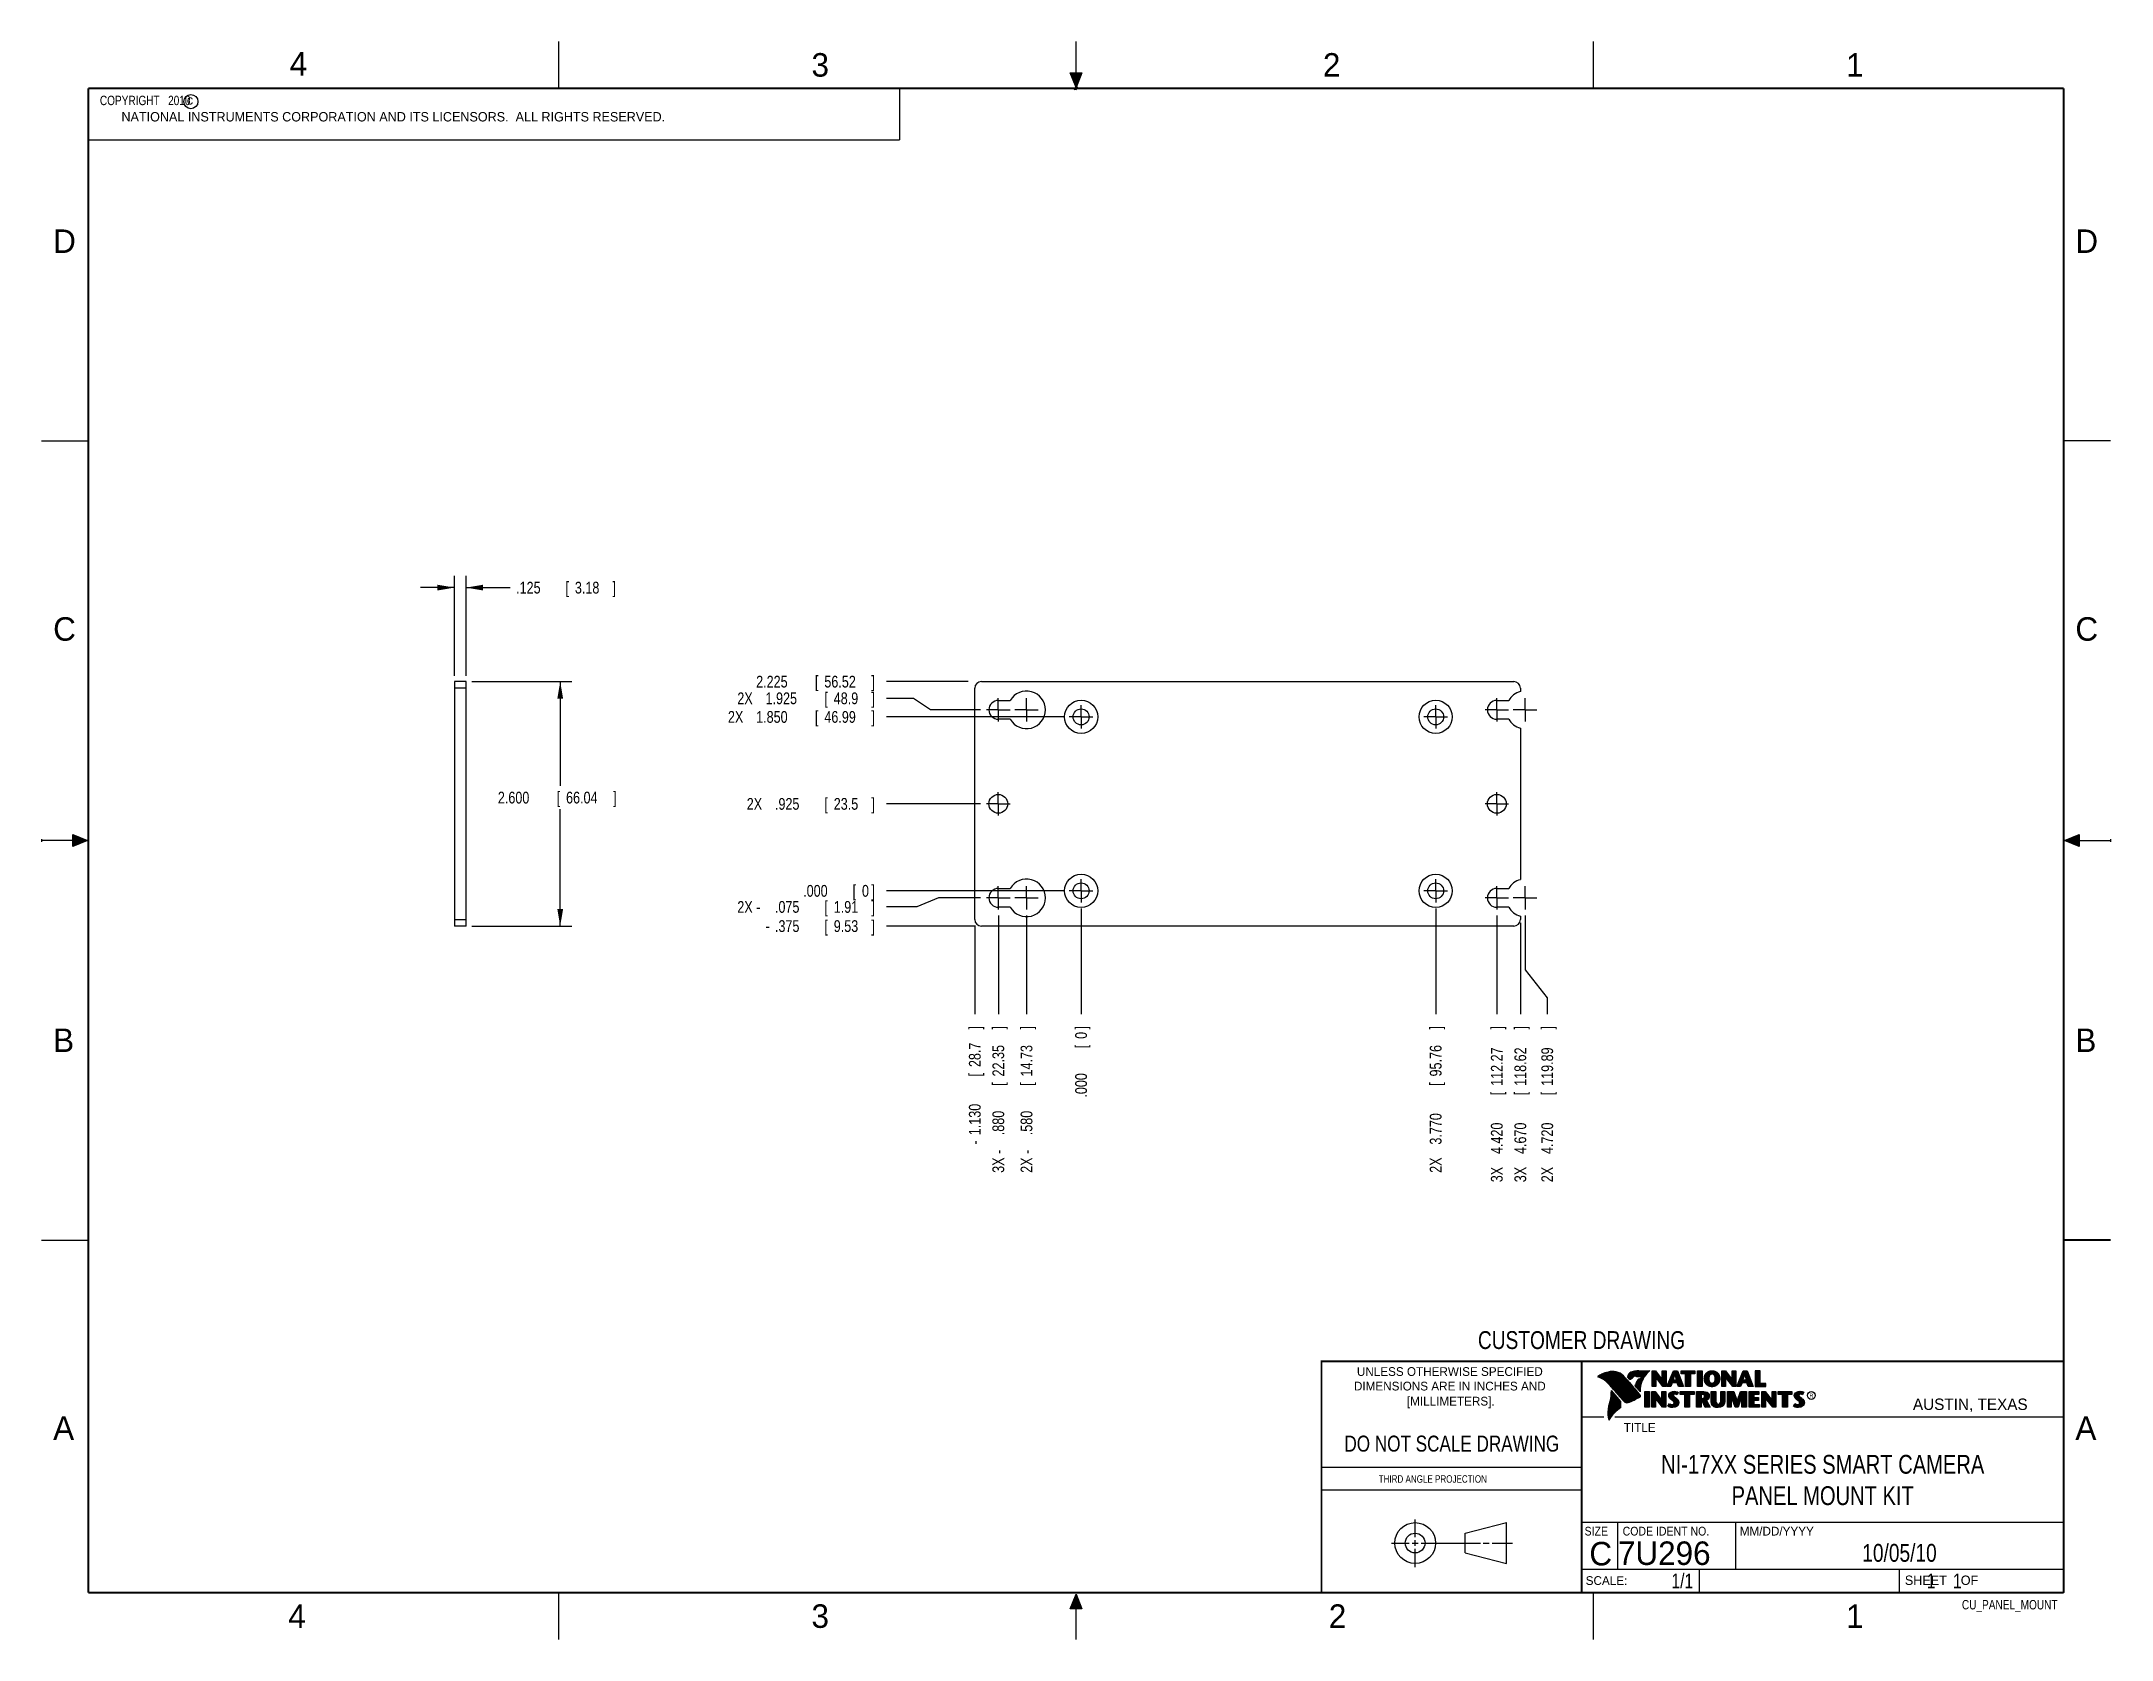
# Model space of a CAD drawing. Header units: inches. Extents: x 0 to 22, y 0 to 17.
import ezdxf
from ezdxf.enums import TextEntityAlignment as Align

# ---------------------------------------------------------------- set-up
doc = ezdxf.new("R2010")
doc.units = ezdxf.units.IN
doc.header["$LTSCALE"] = 1.21
doc.header["$MEASUREMENT"] = 0
doc.linetypes.add('CENTER', pattern=[0.6, 0.375, -0.075, 0.075, -0.075])
doc.layers.get('0').update_dxf_attribs({"linetype": 'CONTINUOUS'})
doc.layers.add('DEFAULT_1', color=7, linetype='CENTER')
doc.layers.add('DIMENSIONS', color=7, linetype='CONTINUOUS')
doc.styles.get("Standard").update_dxf_attribs({"font": 'txt', "width": 0.8})
doc.dimstyles.new('DIMSTYLE_1', dxfattribs={"dimtxt": 0.125, "dimasz": 0.18, "dimexe": 0.18, "dimexo": 0.0625, "dimgap": 0.09, "dimtad": 0, "dimtih": 1, "dimtoh": 1, "dimdec": 3, "dimzin": 4, "dimdsep": 46, "dimtxsty": 'STANDARD', "dimblk": '_FILLED', "dimblk1": '_FILLED', "dimblk2": '_FILLED', "dimcen": 0.09, "dimadec": 0, "dimazin": 0, "dimtp": 0.01, "dimtm": 0.01, "dimtfac": 1, "dimtdec": 3, "dimtofl": 0, "dimtmove": 0, "dimatfit": 3, "dimldrblk": '_FILLED', "dimfxl": 1, "dimtolj": 1, "dimtzin": 4, "dimarcsym": 0})
doc.dimstyles.new('DIMSTYLE_2', dxfattribs={"dimtxt": 0.125, "dimasz": 0.18, "dimexe": 0.18, "dimexo": 0.0625, "dimgap": 0.09, "dimtad": 0, "dimtih": 1, "dimtoh": 1, "dimdec": 3, "dimzin": 4, "dimdsep": 46, "dimtxsty": 'STANDARD', "dimblk": '_FILLED', "dimblk1": '_FILLED', "dimblk2": '_FILLED', "dimcen": 0.09, "dimadec": 0, "dimazin": 0, "dimtp": 0.01, "dimtm": 0.01, "dimtfac": 1, "dimtdec": 3, "dimtofl": 0, "dimtmove": 0, "dimatfit": 3, "dimldrblk": '_FILLED', "dimfxl": 1, "dimtolj": 1, "dimtzin": 4, "dimarcsym": 0})

msp = doc.modelspace()

# ---------------------------------------------------------------- texts
at = {"color": 2, "linetype": 'CONTINUOUS'}
for s, height, p in [('4', 0.25, (2.64, 16.6369)), ('3', 0.25, (8.1875, 16.625)), ('2', 0.25, (13.625, 16.625)), ('1', 0.25, (19.1875, 16.625)), ('c', 0.1, (1.5463, 16.328)), ('NATIONAL INSTRUMENTS CORPORATION AND ITS LICENSORS.  ALL RIGHTS RESERVED.', 0.1, (0.851, 16.1482)), ('D', 0.25, (0.125, 14.75)), ('D', 0.25, (21.625, 14.75)), ('C', 0.25, (0.125, 10.625)), ('C', 0.25, (21.625, 10.625)), ('B', 0.25, (0.125, 6.25)), ('B', 0.25, (21.625, 6.25)), ('R', 0.0418, (18.7972, 2.5749)), ('AUSTIN, TEXAS', 0.121576, (19.898, 2.4426)), ('A', 0.25, (0.125, 2.125)), ('TITLE', 0.093, (16.8235, 2.21)), ('A', 0.25, (21.625, 2.125)), ('MM/DD/YYYY', 0.093, (18.0565, 1.1072)), ('SCALE:', 0.093, (16.4187, 0.5815)), ('SHEET    OF', 0.1, (19.8121, 0.5815)), ('4', 0.25, (2.625, 0.125)), ('3', 0.25, (8.1875, 0.125)), ('2', 0.25, (13.6875, 0.125)), ('1', 0.25, (19.1875, 0.125))]:
    msp.add_text(s, height=height, dxfattribs=at).set_placement(p)
at = {"color": 7, "linetype": 'CONTINUOUS', "width": 0.8}
for s, height, p in [('CUSTOMER DRAWING', 0.19, (16.3742, 3.0911)), ('DO NOT SCALE DRAWING', 0.17, (14.9953, 1.9998))]:
    msp.add_text(s, height=height, dxfattribs=at).set_placement(p, align=Align.CENTER)
at = {"color": 2, "linetype": 'CONTINUOUS'}
for s, p in [('UNLESS OTHERWISE SPECIFIED', (14.9742, 2.8049)), ('DIMENSIONS ARE IN INCHES AND', (14.9742, 2.6501)), ('[MILLIMETERS].', (14.9844, 2.4899))]:
    msp.add_text(s, height=0.093, dxfattribs=at).set_placement(p, align=Align.CENTER)
for s, height, width, p in [('THIRD ANGLE PROJECTION', 0.08, 0.8, (14.2178, 1.6686)), ('SIZE', 0.093, 0.9, (16.407, 1.1072)), ('CODE IDENT NO.', 0.093, 0.9, (16.8114, 1.1072))]:
    msp.add_text(s, height=height, dxfattribs=dict(at, width=width)).set_placement(p)
at = {"color": 7, "linetype": 'CONTINUOUS'}
msp.add_text('C', height=0.25, dxfattribs=at).set_placement((16.5785, 0.7893), align=Align.CENTER)
msp.add_text('7U296', height=0.25, dxfattribs=at).set_placement((16.7614, 0.7941))
at = {"color": 7, "linetype": 'CONTINUOUS', "width": 0.8}
msp.add_text('1/1', height=0.15625, dxfattribs=at).set_placement((17.5623, 0.5469), align=Align.RIGHT)
at = {"color": 2, "linetype": 'CONTINUOUS', "width": 0.8}
msp.add_text('CU_PANEL_MOUNT', height=0.1, dxfattribs=at).set_placement((21.4352, 0.3213), align=Align.RIGHT)
at = {"color": 2, "linetype": 'CONTINUOUS', "insert": (0.5624, 16.4219), "char_height": 0.1, "width": 1.44, "attachment_point": 1}
msp.add_mtext('  COPYRIGHT   2010', dxfattribs=at)
at = {"color": 7, "linetype": 'CONTINUOUS'}
for s, insert, char_height, width, attachment_point in [('NI-17XX SERIES SMART CAMERA\\PPANEL MOUNT KIT', (18.9387, 1.9646), 0.2, 4.32, 2), ('10/05/10 ', (19.755, 1.0181), 0.19, 1.368, 2), ('     1    1', (19.8125, 0.7031), 0.15625, 1.375, 1)]:
    msp.add_mtext(s, dxfattribs=dict(at, insert=insert, char_height=char_height, width=width, attachment_point=attachment_point))

# ---------------------------------------------------------------- blocks, each defined once
blk = doc.blocks.new('_FILLED')
at = {"color": 0, "linetype": 'BYBLOCK'}
blk.add_solid([(0, 0), (-1, 0.17), (-1, -0.17)], dxfattribs=at)
blk = doc.blocks.new('*D0')
at = {"layer": 'DIMENSIONS', "color": 2, "linetype": 'CONTINUOUS'}
for p, q in [((4.391, 10.252), (4.391, 11.315)), ((4.516, 10.252), (4.516, 11.315)), ((4.391, 11.19), (4.031, 11.19)), ((4.516, 11.19), (4.985, 11.19))]:
    blk.add_line(p, q, dxfattribs=at)
at = {"layer": 'DIMENSIONS', "color": 2, "linetype": 'CONTINUOUS', "xscale": 0.18, "yscale": 0.18, "zscale": 0.18}
blk.add_blockref('_FILLED', (4.391, 11.19), dxfattribs=at)
at = {"layer": 'DIMENSIONS', "color": 2, "linetype": 'CONTINUOUS', "xscale": 0.18, "yscale": 0.18, "zscale": 0.18, "rotation": 180}
blk.add_blockref('_FILLED', (4.516, 11.19), dxfattribs=at)
at = {"layer": 'DIMENSIONS', "color": 2, "linetype": 'CONTINUOUS', "width": 0.8}
for s, p in [('.125', (5.047, 11.127)), ('[', (5.572, 11.127)), ('3.18', (5.672, 11.127)), (']', (6.072, 11.127))]:
    blk.add_text(s, height=0.125, dxfattribs=at).set_placement(p)
blk = doc.blocks.new('*D1')
at = {"layer": 'DIMENSIONS', "color": 2, "linetype": 'CONTINUOUS'}
for p, q in [((4.578, 10.19), (5.641, 10.19)), ((5.516, 10.19), (5.516, 9.082)), ((5.516, 7.59), (5.516, 8.832)), ((4.578, 7.59), (5.641, 7.59))]:
    blk.add_line(p, q, dxfattribs=at)
at = {"layer": 'DIMENSIONS', "color": 2, "linetype": 'CONTINUOUS', "xscale": 0.18, "yscale": 0.18, "zscale": 0.18}
for p, rotation in [((5.516, 10.19), 90), ((5.516, 7.59), 270)]:
    blk.add_blockref('_FILLED', p, dxfattribs=dict(at, rotation=rotation))
at = {"layer": 'DIMENSIONS', "color": 2, "linetype": 'CONTINUOUS', "width": 0.8}
for s, p in [('[', (5.478, 8.894)), (']', (6.078, 8.894)), ('2.600', (4.853, 8.894)), ('66.04', (5.578, 8.894))]:
    blk.add_text(s, height=0.125, dxfattribs=at).set_placement(p)
blk = doc.blocks.new('*D2')
at = {"layer": 'DIMENSIONS', "color": 2, "linetype": 'CONTINUOUS'}
for p, q in [((15.774, 7.702), (15.774, 7.123)), ((15.774, 7.123), (16.009, 6.828)), ((16.009, 6.828), (16.009, 6.652))]:
    blk.add_line(p, q, dxfattribs=at)
at = {"layer": 'DIMENSIONS', "color": 2, "linetype": 'CONTINUOUS', "width": 0.8}
for s, p in [(']', (16.072, 6.49)), ('119.89', (16.072, 5.89)), ('[', (16.072, 5.79)), ('4.720', (16.072, 5.165)), ('2X ', (16.072, 4.865))]:
    blk.add_text(s, height=0.125, rotation=90, dxfattribs=at).set_placement(p)
blk = doc.blocks.new('*D3')
at = {"layer": 'DIMENSIONS', "color": 2, "linetype": 'CONTINUOUS'}
blk.add_line((9.854, 10.19), (8.986, 10.19), dxfattribs=at)
at = {"layer": 'DIMENSIONS', "color": 2, "linetype": 'CONTINUOUS', "width": 0.8}
for s, p in [('2.225', (7.599, 10.127)), ('[', (8.224, 10.127)), ('56.52', (8.324, 10.127)), (']', (8.824, 10.127))]:
    blk.add_text(s, height=0.125, dxfattribs=at).set_placement(p)
blk = doc.blocks.new('*D4')
at = {"layer": 'DIMENSIONS', "color": 2, "linetype": 'CONTINUOUS'}
blk.add_line((10.866, 7.965), (8.986, 7.965), dxfattribs=at)
at = {"layer": 'DIMENSIONS', "color": 2, "linetype": 'CONTINUOUS', "width": 0.8}
for s, p in [('.000', (8.099, 7.902)), ('[', (8.624, 7.902)), ('0', (8.724, 7.902)), (']', (8.824, 7.902))]:
    blk.add_text(s, height=0.125, dxfattribs=at).set_placement(p)
blk = doc.blocks.new('*D5')
at = {"layer": 'DIMENSIONS', "color": 2, "linetype": 'CONTINUOUS'}
blk.add_line((11.054, 7.777), (11.054, 6.652), dxfattribs=at)
at = {"layer": 'DIMENSIONS', "color": 2, "linetype": 'CONTINUOUS', "width": 0.8}
for s, p in [(']', (11.116, 6.49)), ('0', (11.116, 6.39)), ('[', (11.116, 6.29)), ('.000', (11.116, 5.765))]:
    blk.add_text(s, height=0.125, rotation=90, dxfattribs=at).set_placement(p)
blk = doc.blocks.new('*D6')
at = {"layer": 'DIMENSIONS', "color": 2, "linetype": 'CONTINUOUS'}
blk.add_line((9.924, 7.597), (9.924, 6.652), dxfattribs=at)
at = {"layer": 'DIMENSIONS', "color": 2, "linetype": 'CONTINUOUS', "width": 0.8}
for s, p in [(']', (9.986, 6.49)), ('28.7', (9.986, 6.09)), ('[', (9.986, 5.99)), ('1.130', (9.986, 5.365)), ('-', (9.986, 5.265))]:
    blk.add_text(s, height=0.125, rotation=90, dxfattribs=at).set_placement(p)
blk = doc.blocks.new('*D7')
at = {"layer": 'DIMENSIONS', "color": 2, "linetype": 'CONTINUOUS'}
blk.add_line((10.174, 7.702), (10.174, 6.652), dxfattribs=at)
at = {"layer": 'DIMENSIONS', "color": 2, "linetype": 'CONTINUOUS', "width": 0.8}
for s, p in [(']', (10.236, 6.49)), ('22.35', (10.236, 5.99)), ('[', (10.236, 5.89)), ('.880', (10.236, 5.365)), ('3X -', (10.236, 4.965))]:
    blk.add_text(s, height=0.125, rotation=90, dxfattribs=at).set_placement(p)
blk = doc.blocks.new('*D8')
at = {"layer": 'DIMENSIONS', "color": 2, "linetype": 'CONTINUOUS'}
blk.add_line((10.474, 7.702), (10.474, 6.652), dxfattribs=at)
at = {"layer": 'DIMENSIONS', "color": 2, "linetype": 'CONTINUOUS', "width": 0.8}
for s, p in [(']', (10.536, 6.49)), ('14.73', (10.536, 5.99)), ('[', (10.536, 5.89)), ('.580', (10.536, 5.365)), ('2X -', (10.536, 4.965))]:
    blk.add_text(s, height=0.125, rotation=90, dxfattribs=at).set_placement(p)
blk = doc.blocks.new('*D9')
at = {"layer": 'DIMENSIONS', "color": 2, "linetype": 'CONTINUOUS'}
blk.add_line((14.824, 7.777), (14.824, 6.652), dxfattribs=at)
at = {"layer": 'DIMENSIONS', "color": 2, "linetype": 'CONTINUOUS', "width": 0.8}
for s, p in [(']', (14.886, 6.49)), ('95.76', (14.886, 5.99)), ('[', (14.886, 5.89)), ('3.770', (14.886, 5.265)), ('2X ', (14.886, 4.965))]:
    blk.add_text(s, height=0.125, rotation=90, dxfattribs=at).set_placement(p)
blk = doc.blocks.new('*D10')
at = {"layer": 'DIMENSIONS', "color": 2, "linetype": 'CONTINUOUS'}
blk.add_line((15.474, 7.702), (15.474, 6.652), dxfattribs=at)
at = {"layer": 'DIMENSIONS', "color": 2, "linetype": 'CONTINUOUS', "width": 0.8}
for s, p in [(']', (15.536, 6.49)), ('112.27', (15.536, 5.89)), ('[', (15.536, 5.79)), ('4.420', (15.536, 5.165)), ('3X ', (15.536, 4.865))]:
    blk.add_text(s, height=0.125, rotation=90, dxfattribs=at).set_placement(p)
blk = doc.blocks.new('*D11')
at = {"layer": 'DIMENSIONS', "color": 2, "linetype": 'CONTINUOUS'}
blk.add_line((15.724, 7.626), (15.724, 6.652), dxfattribs=at)
at = {"layer": 'DIMENSIONS', "color": 2, "linetype": 'CONTINUOUS', "width": 0.8}
for s, p in [(']', (15.786, 6.49)), ('118.62', (15.786, 5.89)), ('[', (15.786, 5.79)), ('4.670', (15.786, 5.165)), ('3X ', (15.786, 4.865))]:
    blk.add_text(s, height=0.125, rotation=90, dxfattribs=at).set_placement(p)
blk = doc.blocks.new('*D12')
at = {"layer": 'DIMENSIONS', "color": 2, "linetype": 'CONTINUOUS'}
for p, q in [((9.309, 7.793), (8.986, 7.793)), ((9.537, 7.89), (9.309, 7.793)), ((9.986, 7.89), (9.537, 7.89))]:
    blk.add_line(p, q, dxfattribs=at)
at = {"layer": 'DIMENSIONS', "color": 2, "linetype": 'CONTINUOUS', "width": 0.8}
for s, p in [('2X -', (7.399, 7.731)), ('.075', (7.799, 7.731)), ('[', (8.324, 7.731)), ('1.91', (8.424, 7.731)), (']', (8.824, 7.731))]:
    blk.add_text(s, height=0.125, dxfattribs=at).set_placement(p)
blk = doc.blocks.new('*D13')
at = {"layer": 'DIMENSIONS', "color": 2, "linetype": 'CONTINUOUS'}
blk.add_line((9.931, 7.59), (8.986, 7.59), dxfattribs=at)
at = {"layer": 'DIMENSIONS', "color": 2, "linetype": 'CONTINUOUS', "width": 0.8}
for s, p in [('-', (7.699, 7.527)), ('.375', (7.799, 7.527)), ('[', (8.324, 7.527)), ('9.53', (8.424, 7.527)), (']', (8.824, 7.527))]:
    blk.add_text(s, height=0.125, dxfattribs=at).set_placement(p)
blk = doc.blocks.new('*D14')
at = {"layer": 'DIMENSIONS', "color": 2, "linetype": 'CONTINUOUS'}
blk.add_line((9.986, 8.89), (8.986, 8.89), dxfattribs=at)
at = {"layer": 'DIMENSIONS', "color": 2, "linetype": 'CONTINUOUS', "width": 0.8}
for s, p in [('2X ', (7.499, 8.827)), ('.925', (7.799, 8.827)), ('[', (8.324, 8.827)), ('23.5', (8.424, 8.827)), (']', (8.824, 8.827))]:
    blk.add_text(s, height=0.125, dxfattribs=at).set_placement(p)
blk = doc.blocks.new('*D15')
at = {"layer": 'DIMENSIONS', "color": 2, "linetype": 'CONTINUOUS'}
blk.add_line((10.866, 9.815), (8.986, 9.815), dxfattribs=at)
at = {"layer": 'DIMENSIONS', "color": 2, "linetype": 'CONTINUOUS', "width": 0.8}
for s, p in [('2X ', (7.299, 9.752)), ('1.850', (7.599, 9.752)), ('[', (8.224, 9.752)), ('46.99', (8.324, 9.752)), (']', (8.824, 9.752))]:
    blk.add_text(s, height=0.125, dxfattribs=at).set_placement(p)
blk = doc.blocks.new('*D16')
at = {"layer": 'DIMENSIONS', "color": 2, "linetype": 'CONTINUOUS'}
for p, q in [((9.273, 10.012), (8.986, 10.012)), ((9.452, 9.89), (9.273, 10.012)), ((9.986, 9.89), (9.452, 9.89))]:
    blk.add_line(p, q, dxfattribs=at)
at = {"layer": 'DIMENSIONS', "color": 2, "linetype": 'CONTINUOUS', "width": 0.8}
for s, p in [('2X ', (7.399, 9.95)), ('1.925', (7.699, 9.95)), ('[', (8.324, 9.95)), ('48.9', (8.424, 9.95)), (']', (8.824, 9.95))]:
    blk.add_text(s, height=0.125, dxfattribs=at).set_placement(p)

# ---------------------------------------------------------------- dimensions: what is measured, and where the dimension line sits
at = {"layer": 'DIMENSIONS', "color": 2, "linetype": 'CONTINUOUS'}
dim = msp.add_linear_dim(base=(4.5156, 11.1897), p1=(4.3906, 10.2522), p2=(4.5156, 10.2522), dimstyle='DIMSTYLE_1', dxfattribs=at)
dim.commit()
dim.dimension.update_dxf_attribs({"geometry": '*D0', "text_midpoint": (5.6097, 11.1897), "dimtype": 160})
dim = msp.add_linear_dim(base=(5.5156, 7.5897), p1=(4.5781, 10.1897), p2=(4.5781, 7.5897), angle=270, dimstyle='DIMSTYLE_1', dxfattribs=at)
dim.commit()
dim.dimension.update_dxf_attribs({"geometry": '*D1', "text_midpoint": (5.5156, 8.9568), "dimtype": 160})
for feature_location, offset, dtype, origin, picture, middle in [((9.8541, 10.1897), (-0.8678, 0), 0, (10.9288, 7.9647), '*D3', (8.2614, 10.1897)), ((10.8662823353, 7.9647458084), (-1.8799, 0), 0, (10.9287823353, 7.9647458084), '*D4', (8.5113823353, 7.9647458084)), ((11.0538823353, 7.7771458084), (0, -1.1249), 1, (11.0538823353, 7.8396458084), '*D5', (11.0538823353, 6.1772458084))]:
    dim = msp.add_ordinate_dim(feature_location=feature_location, offset=offset, dtype=dtype, origin=origin, dimstyle='DIMSTYLE_2', dxfattribs=at)
    dim.commit()
    dim.dimension.update_dxf_attribs({"geometry": picture, "text_midpoint": middle})
for feature_location, offset, dtype, origin, text, picture, middle in [((9.9863, 9.8897), (-0.9999, 0.1224), 0, (10.0488, 7.9647), '2X <>', '*D16', (8.1614, 10.0121)), ((10.8663, 9.8147), (-1.8799, 0), 0, (10.9288, 7.9647), '2X <>', '*D15', (8.1114, 9.8147)), ((9.9863, 8.8897), (-0.9999, 0), 0, (10.0488, 7.9647), '2X <>', '*D14', (8.2114, 8.8897)), ((9.9863, 7.8897), (-0.9999, -0.0964), 0, (10.0488, 7.9647), '2X -<>', '*D12', (8.1614, 7.7933)), ((9.9314, 7.5897), (-0.945, 0), 0, (9.9939, 7.9647), '-<>', '*D13', (8.3114, 7.5897)), ((15.7239, 7.6264), (0, -0.9742), 1, (11.0539, 8.0834), '3X <>', '*D11', (15.7239, 5.7272)), ((10.1739, 7.7021), (0, -1.0499), 1, (11.0539, 7.7646), '3X -<>', '*D7', (10.1739, 5.7772)), ((10.4739, 7.7021), (0, -1.0499), 1, (11.0539, 7.7646), '2X -<>', '*D8', (10.4739, 5.7772)), ((15.7739, 7.7022), (0.2353, -1.05), 0, (11.0539, 7.8396), '2X <>', '*D2', (16.0092, 5.7272)), ((14.8239, 7.7771), (0, -1.1249), 1, (11.0539, 7.8396), '2X <>', '*D9', (14.8239, 5.7772)), ((15.4739, 7.7021), (0, -1.0499), 1, (11.0539, 7.7646), '3X <>', '*D10', (15.4739, 5.7272)), ((9.9239, 7.5972), (0, -0.945), 1, (11.0539, 7.6597), '-<>', '*D6', (9.9239, 5.9272))]:
    dim = msp.add_ordinate_dim(feature_location=feature_location, offset=offset, dtype=dtype, origin=origin, text=text, dimstyle='DIMSTYLE_2', dxfattribs=at)
    dim.commit()
    dim.dimension.update_dxf_attribs({"geometry": picture, "text_midpoint": middle})

# ---------------------------------------------------------------- hatches: boundary and pattern name
at = {"linetype": 'CONTINUOUS'}
for points in [[(11, 16.51), (10.9375, 16.6663), (11.0625, 16.6663)], [(0.3337, 8.5625), (0.49, 8.5), (0.3337, 8.4375)], [(21.6663, 8.5625), (21.6663, 8.4375), (21.51, 8.5)], [(10.9375, 0.3287), (11, 0.485), (11.0625, 0.3287)]]:
    msp.add_hatch(color=2, dxfattribs=at).paths.add_polyline_path(points)

# ---------------------------------------------------------------- linework, layer by layer
at = {"color": 2, "linetype": 'CONTINUOUS'}
for p, q in [((5.5, 16.5), (5.5, 17)), ((11, 16.485), (11, 17)), ((16.5, 16.5), (16.5, 17)), ((11, 16.51), (10.9375, 16.6663)), ((10.9375, 16.6663), (11.0625, 16.6663)), ((11.015, 16.515), (10.985, 16.485)), ((10.985, 16.485), (11, 16.515)), ((11.0625, 16.6663), (11, 16.51)), ((11, 16.485), (11.015, 16.515)), ((0.4999, 16.5), (9.1249, 16.5)), ((0.4999, 16.5), (0.4999, 15.9531)), ((9.1249, 16.5), (9.1249, 15.9531)), ((0.4999, 15.9531), (9.1249, 15.9531)), ((0, 12.75), (0.5, 12.75)), ((22, 12.75), (21.5, 12.75)), ((0, 8.515), (0, 8.485)), ((0.49, 8.5), (0, 8.5)), ((0.3337, 8.4375), (0.3337, 8.5625)), ((0.3337, 8.5625), (0.49, 8.5)), ((0.49, 8.5), (0.3337, 8.4375)), ((21.51, 8.5), (21.6663, 8.5625)), ((21.51, 8.5), (22, 8.5)), ((21.6663, 8.4375), (21.51, 8.5)), ((21.6663, 8.5625), (21.6663, 8.4375)), ((22, 8.515), (22, 8.485)), ((0, 4.25), (0.5, 4.25)), ((16.3737, 2.9596), (21.5037, 2.9596)), ((16.3737, 2.9596), (16.3737, 1.2496)), ((16.375, 2.96), (21.5, 2.96)), ((21.5037, 2.9596), (21.5037, 1.2496)), ((16.5578, 2.796), (16.5578, 2.7989)), ((16.5646, 2.7936), (16.5646, 2.8033)), ((16.5714, 2.7909), (16.5714, 2.8075)), ((16.5782, 2.788), (16.5782, 2.8116)), ((16.5851, 2.7849), (16.5851, 2.8154)), ((16.5919, 2.7815), (16.5919, 2.819)), ((16.5987, 2.7778), (16.5987, 2.8221)), ((16.6055, 2.7738), (16.6055, 2.8249)), ((16.6124, 2.7696), (16.6124, 2.8276)), ((16.6192, 2.765), (16.6192, 2.8301)), ((16.626, 2.7601), (16.626, 2.8325)), ((16.6329, 2.7549), (16.6329, 2.8347)), ((16.6397, 2.7492), (16.6397, 2.8367)), ((16.6465, 2.7431), (16.6465, 2.8386)), ((16.6533, 2.7366), (16.6533, 2.8403)), ((16.6602, 2.7295), (16.6602, 2.8419)), ((16.667, 2.7221), (16.667, 2.8435)), ((16.6738, 2.7146), (16.6738, 2.8449)), ((16.6806, 2.707), (16.6806, 2.8459)), ((16.6875, 2.6995), (16.6875, 2.8467)), ((16.7939, 2.533), (16.6919, 2.6489)), ((16.6943, 2.6918), (16.6943, 2.8472)), ((16.7011, 2.6841), (16.7011, 2.8474)), ((16.708, 2.6764), (16.708, 2.8474)), ((16.7148, 2.6685), (16.7148, 2.847)), ((16.7216, 2.6607), (16.7216, 2.8465)), ((16.7284, 2.6527), (16.7284, 2.8456)), ((16.7353, 2.6447), (16.7353, 2.8445)), ((16.7421, 2.6366), (16.7421, 2.8431)), ((16.7489, 2.6285), (16.7489, 2.8417)), ((16.7557, 2.6204), (16.7557, 2.84)), ((16.7626, 2.6125), (16.7626, 2.8378)), ((16.7694, 2.6046), (16.7694, 2.8352)), ((16.7762, 2.5968), (16.7762, 2.8321)), ((16.7831, 2.5891), (16.7831, 2.8284)), ((16.7899, 2.5815), (16.7899, 2.8242)), ((16.7967, 2.5739), (16.7967, 2.8193)), ((16.8035, 2.5665), (16.8035, 2.8136)), ((16.8104, 2.5591), (16.8104, 2.807)), ((16.8172, 2.5519), (16.8172, 2.7996)), ((16.824, 2.5447), (16.824, 2.7924)), ((16.8308, 2.5375), (16.8308, 2.7853)), ((16.8377, 2.5314), (16.8377, 2.7781)), ((16.8445, 2.5262), (16.8445, 2.7709)), ((16.8513, 2.523), (16.8513, 2.7637)), ((16.8581, 2.5224), (16.8581, 2.7565)), ((16.8864, 2.7664), (16.8632, 2.7937)), ((16.865, 2.5241), (16.865, 2.7493)), ((16.8877, 2.7723), (16.8682, 2.7952)), ((16.8718, 2.791), (16.8718, 2.8085)), ((16.8718, 2.527), (16.8718, 2.7421)), ((16.8786, 2.783), (16.8786, 2.8206)), ((16.8786, 2.5298), (16.8786, 2.7348)), ((16.8855, 2.7749), (16.8855, 2.8281)), ((16.8855, 2.5327), (16.8855, 2.727)), ((16.8923, 2.7747), (16.8923, 2.8335)), ((16.8923, 2.5356), (16.8923, 2.7187)), ((16.8991, 2.7788), (16.8991, 2.8375)), ((16.8991, 2.5385), (16.8991, 2.7104)), ((16.9059, 2.7837), (16.9059, 2.8408)), ((16.9059, 2.5415), (16.9059, 2.7022)), ((16.9128, 2.7896), (16.9128, 2.8436)), ((16.9128, 2.5446), (16.9128, 2.6939)), ((16.9196, 2.7966), (16.9196, 2.8459)), ((16.9196, 2.5477), (16.9196, 2.6856)), ((16.9264, 2.8018), (16.9264, 2.8477)), ((16.9264, 2.5508), (16.9264, 2.6774)), ((16.9332, 2.8053), (16.9332, 2.849)), ((16.9332, 2.554), (16.9332, 2.6691)), ((16.9401, 2.8077), (16.9401, 2.8499)), ((16.9401, 2.5573), (16.9401, 2.6608)), ((16.9616, 2.6797), (16.9434, 2.7005)), ((16.9469, 2.8082), (16.9469, 2.8509)), ((16.9469, 2.5606), (16.9469, 2.6526)), ((16.9653, 2.6828), (16.9492, 2.7013)), ((16.9537, 2.8069), (16.9537, 2.8518)), ((16.9537, 2.696), (16.9537, 2.7109)), ((16.9537, 2.5639), (16.9537, 2.6443)), ((16.9606, 2.8048), (16.9606, 2.8525)), ((16.9606, 2.6882), (16.9606, 2.7266)), ((16.9674, 2.8034), (16.9674, 2.8531)), ((16.9674, 2.6802), (16.9674, 2.7444)), ((16.9742, 2.8027), (16.9742, 2.8536)), ((16.9742, 2.672), (16.9742, 2.7568)), ((16.981, 2.8023), (16.981, 2.854)), ((16.981, 2.664), (16.981, 2.7634)), ((16.9838, 2.8589), (17.0997, 2.8607)), ((16.9839, 2.8541), (17.087, 2.8557)), ((16.9879, 2.802), (16.9879, 2.8542)), ((16.9879, 2.6563), (16.9879, 2.7665)), ((16.999, 2.637), (16.9946, 2.6418)), ((16.9947, 2.8019), (16.9947, 2.8543)), ((16.9947, 2.6748), (16.9947, 2.7683)), ((17.0015, 2.8005), (17.0015, 2.8544)), ((17.0015, 2.7195), (17.0015, 2.7694)), ((17.0083, 2.7963), (17.0083, 2.8545)), ((17.0083, 2.7388), (17.0083, 2.7698)), ((17.0152, 2.755), (17.0152, 2.8546)), ((17.022, 2.7691), (17.022, 2.8547)), ((17.0288, 2.7817), (17.0288, 2.8548)), ((17.0357, 2.7931), (17.0357, 2.8549)), ((17.0425, 2.8035), (17.0425, 2.855)), ((17.0493, 2.8131), (17.0493, 2.8551)), ((17.0561, 2.822), (17.0561, 2.8552)), ((17.063, 2.8303), (17.063, 2.8553)), ((17.0698, 2.8381), (17.0698, 2.8554)), ((17.0766, 2.8454), (17.0766, 2.8555)), ((17.1243, 2.8592), (17.1609, 2.8592)), ((17.1243, 2.6915), (17.1243, 2.8592)), ((17.1637, 2.6915), (17.1243, 2.6915)), ((17.1291, 2.8543), (17.1585, 2.8543)), ((17.1291, 2.6963), (17.1291, 2.8543)), ((17.1589, 2.6963), (17.1291, 2.6963)), ((17.1381, 2.6963), (17.1381, 2.8543)), ((17.1447, 2.6963), (17.1447, 2.8543)), ((17.1514, 2.6963), (17.1514, 2.8543)), ((17.1589, 2.8042), (17.1581, 2.8543)), ((17.1585, 2.8543), (17.2383, 2.7492)), ((17.2418, 2.6963), (17.1589, 2.8042)), ((17.1589, 2.8042), (17.1589, 2.6963)), ((17.1609, 2.8592), (17.2334, 2.7636)), ((17.2395, 2.6915), (17.1637, 2.7899)), ((17.1637, 2.7899), (17.1637, 2.6915)), ((17.1648, 2.7965), (17.1648, 2.8461)), ((17.1714, 2.7879), (17.1714, 2.8373)), ((17.1781, 2.7792), (17.1781, 2.8285)), ((17.1848, 2.7705), (17.1848, 2.8197)), ((17.1915, 2.7618), (17.1915, 2.8109)), ((17.1981, 2.7531), (17.1981, 2.8021)), ((17.2048, 2.7445), (17.2048, 2.7933)), ((17.2115, 2.7358), (17.2115, 2.7845)), ((17.2182, 2.7271), (17.2182, 2.7757)), ((17.2248, 2.7184), (17.2248, 2.7669)), ((17.2315, 2.7098), (17.2315, 2.7581)), ((17.2334, 2.8592), (17.2732, 2.8592)), ((17.2334, 2.7636), (17.2334, 2.8592)), ((17.2382, 2.7011), (17.2383, 2.7492)), ((17.2383, 2.8543), (17.2684, 2.8543)), ((17.2383, 2.7492), (17.2383, 2.8543)), ((17.2732, 2.6915), (17.2395, 2.6915)), ((17.2684, 2.6963), (17.2418, 2.6963)), ((17.2449, 2.6963), (17.2449, 2.8543)), ((17.2515, 2.6963), (17.2515, 2.8543)), ((17.2582, 2.6963), (17.2582, 2.8543)), ((17.2649, 2.6963), (17.2649, 2.8543)), ((17.2684, 2.8543), (17.2684, 2.6963)), ((17.2732, 2.8592), (17.2732, 2.6915)), ((17.2831, 2.6915), (17.3516, 2.8591)), ((17.3228, 2.6915), (17.2831, 2.6915)), ((17.2903, 2.6964), (17.3548, 2.8542)), ((17.3195, 2.6964), (17.2903, 2.6964)), ((17.2983, 2.6964), (17.2983, 2.7158)), ((17.3049, 2.6964), (17.3049, 2.7322)), ((17.3116, 2.6964), (17.3116, 2.7485)), ((17.3183, 2.6964), (17.3183, 2.7648)), ((17.3356, 2.7364), (17.3195, 2.6964)), ((17.3388, 2.7316), (17.3228, 2.6915)), ((17.325, 2.7101), (17.325, 2.7812)), ((17.3316, 2.7267), (17.3316, 2.7975)), ((17.394, 2.7364), (17.3356, 2.7364)), ((17.3383, 2.7364), (17.3383, 2.8138)), ((17.3905, 2.7316), (17.3388, 2.7316)), ((17.3409, 2.7533), (17.3624, 2.8228)), ((17.389, 2.7533), (17.3409, 2.7533)), ((17.345, 2.7666), (17.345, 2.8302)), ((17.345, 2.7364), (17.345, 2.7533)), ((17.3475, 2.7581), (17.3659, 2.8179)), ((17.3827, 2.7581), (17.3475, 2.7581)), ((17.3516, 2.8591), (17.3938, 2.8591)), ((17.3517, 2.7882), (17.3517, 2.8465)), ((17.3517, 2.7364), (17.3517, 2.7533)), ((17.3548, 2.8542), (17.3905, 2.8542)), ((17.3583, 2.8098), (17.3583, 2.8542)), ((17.3583, 2.7364), (17.3583, 2.7533)), ((17.3624, 2.8228), (17.3701, 2.8228)), ((17.365, 2.8228), (17.365, 2.8542)), ((17.365, 2.7364), (17.365, 2.7533)), ((17.3659, 2.8179), (17.3664, 2.8179)), ((17.3664, 2.8179), (17.3827, 2.7581)), ((17.3701, 2.8228), (17.389, 2.7533)), ((17.3717, 2.817), (17.3717, 2.8542)), ((17.3717, 2.7364), (17.3717, 2.7533)), ((17.3784, 2.7925), (17.3784, 2.8542)), ((17.3784, 2.7364), (17.3784, 2.7533)), ((17.385, 2.7679), (17.385, 2.8542)), ((17.385, 2.7364), (17.385, 2.7533)), ((17.3905, 2.8542), (17.4504, 2.6964)), ((17.4039, 2.6915), (17.3905, 2.7316)), ((17.3917, 2.7364), (17.3917, 2.851)), ((17.3938, 2.8591), (17.4574, 2.6915)), ((17.4074, 2.6964), (17.394, 2.7364)), ((17.3984, 2.7232), (17.3984, 2.8334)), ((17.4574, 2.6915), (17.4039, 2.6915)), ((17.4051, 2.7034), (17.4051, 2.8158)), ((17.4504, 2.6964), (17.4074, 2.6964)), ((17.4118, 2.6964), (17.4118, 2.7982)), ((17.4184, 2.6964), (17.4184, 2.7806)), ((17.4251, 2.6964), (17.4251, 2.763)), ((17.4318, 2.6964), (17.4318, 2.7455)), ((17.4327, 2.8591), (17.5802, 2.8591)), ((17.4327, 2.8278), (17.4327, 2.8591)), ((17.481, 2.8278), (17.4327, 2.8278)), ((17.4375, 2.8542), (17.5753, 2.8542)), ((17.4375, 2.8327), (17.4375, 2.8542)), ((17.4859, 2.8327), (17.4375, 2.8327)), ((17.4385, 2.6964), (17.4385, 2.7279)), ((17.4451, 2.8327), (17.4451, 2.8542)), ((17.4451, 2.6964), (17.4451, 2.7103)), ((17.4518, 2.8327), (17.4518, 2.8542)), ((17.4585, 2.8327), (17.4585, 2.8542)), ((17.4652, 2.8327), (17.4652, 2.8542)), ((17.4718, 2.8327), (17.4718, 2.8542)), ((17.4785, 2.8327), (17.4785, 2.8542)), ((17.481, 2.6915), (17.481, 2.8278)), ((17.5318, 2.6915), (17.481, 2.6915)), ((17.4859, 2.8327), (17.4852, 2.8542)), ((17.4859, 2.6964), (17.4859, 2.8327)), ((17.5269, 2.6964), (17.4859, 2.6964)), ((17.4919, 2.6964), (17.4919, 2.8542)), ((17.4985, 2.6964), (17.4985, 2.8542)), ((17.5052, 2.6964), (17.5052, 2.8542)), ((17.5119, 2.6964), (17.5119, 2.8542)), ((17.5186, 2.6964), (17.5186, 2.8542)), ((17.5269, 2.8327), (17.5252, 2.8542)), ((17.5753, 2.8327), (17.5269, 2.8327)), ((17.5269, 2.8327), (17.5269, 2.6964)), ((17.5802, 2.8278), (17.5318, 2.8278)), ((17.5318, 2.8278), (17.5318, 2.6915)), ((17.5319, 2.8327), (17.5319, 2.8542)), ((17.5386, 2.8327), (17.5386, 2.8542)), ((17.5453, 2.8327), (17.5453, 2.8542)), ((17.5519, 2.8327), (17.5519, 2.8542)), ((17.5586, 2.8327), (17.5586, 2.8542)), ((17.5653, 2.8327), (17.5653, 2.8542)), ((17.572, 2.8327), (17.572, 2.8542)), ((17.5753, 2.8542), (17.5753, 2.8327)), ((17.5802, 2.8591), (17.5802, 2.8278)), ((17.6059, 2.8591), (17.6565, 2.8591)), ((17.6059, 2.6915), (17.6059, 2.8591)), ((17.6565, 2.6915), (17.6059, 2.6915)), ((17.6108, 2.8542), (17.6516, 2.8542)), ((17.6108, 2.6964), (17.6108, 2.8542)), ((17.6516, 2.6964), (17.6108, 2.6964)), ((17.6187, 2.6964), (17.6187, 2.8542)), ((17.6254, 2.6964), (17.6254, 2.8542)), ((17.632, 2.6964), (17.632, 2.8542)), ((17.6387, 2.6964), (17.6387, 2.8542)), ((17.6454, 2.6964), (17.6454, 2.8542)), ((17.6516, 2.8542), (17.6516, 2.6964)), ((17.6565, 2.8591), (17.6565, 2.6915)), ((17.6849, 2.7803), (17.6851, 2.7836)), ((17.6849, 2.7769), (17.6849, 2.7803)), ((17.6849, 2.7735), (17.6849, 2.7769)), ((17.6851, 2.7701), (17.6849, 2.7735)), ((17.6851, 2.7836), (17.6853, 2.7869)), ((17.6854, 2.7668), (17.6851, 2.7701)), ((17.6853, 2.7869), (17.6857, 2.7901)), ((17.6859, 2.7634), (17.6854, 2.7668)), ((17.6857, 2.7901), (17.6862, 2.7933)), ((17.6864, 2.76), (17.6859, 2.7634)), ((17.6862, 2.7933), (17.6868, 2.7964)), ((17.687, 2.7567), (17.6864, 2.76)), ((17.6868, 2.7964), (17.6876, 2.7995)), ((17.6878, 2.7535), (17.687, 2.7567)), ((17.6876, 2.7995), (17.6884, 2.8024)), ((17.6886, 2.7503), (17.6878, 2.7535)), ((17.6884, 2.8024), (17.6893, 2.8053)), ((17.6895, 2.7471), (17.6886, 2.7503)), ((17.6893, 2.8053), (17.6904, 2.8081)), ((17.6905, 2.7441), (17.6895, 2.7471)), ((17.6904, 2.8081), (17.6915, 2.8108)), ((17.6905, 2.7441), (17.6904, 2.8081)), ((17.6917, 2.7411), (17.6905, 2.7441)), ((17.6915, 2.8108), (17.6928, 2.8135)), ((17.6929, 2.7383), (17.6917, 2.7411)), ((17.6928, 2.8135), (17.6942, 2.8161)), ((17.6942, 2.7355), (17.6929, 2.7383)), ((17.6942, 2.8161), (17.6957, 2.8186)), ((17.6956, 2.7327), (17.6942, 2.7355)), ((17.6971, 2.7301), (17.6956, 2.7327)), ((17.6957, 2.8186), (17.6973, 2.8211)), ((17.6971, 2.7301), (17.6973, 2.8211)), ((17.6987, 2.7275), (17.6971, 2.7301)), ((17.6973, 2.8211), (17.699, 2.8236)), ((17.7003, 2.725), (17.6987, 2.7275)), ((17.699, 2.8236), (17.7008, 2.826)), ((17.7021, 2.7226), (17.7003, 2.725)), ((17.7008, 2.826), (17.7028, 2.8284)), ((17.704, 2.7203), (17.7021, 2.7226)), ((17.7028, 2.8284), (17.7048, 2.8307)), ((17.704, 2.7203), (17.7048, 2.8307)), ((17.706, 2.7181), (17.704, 2.7203)), ((17.7048, 2.8307), (17.707, 2.833)), ((17.708, 2.7159), (17.706, 2.7181)), ((17.707, 2.833), (17.7092, 2.8351)), ((17.7102, 2.7138), (17.708, 2.7159)), ((17.7092, 2.8351), (17.7114, 2.8372)), ((17.7102, 2.7138), (17.7114, 2.8372)), ((17.7124, 2.7119), (17.7102, 2.7138)), ((17.7114, 2.8372), (17.7138, 2.8392)), ((17.7147, 2.71), (17.7124, 2.7119)), ((17.7138, 2.8392), (17.7162, 2.841)), ((17.717, 2.7082), (17.7147, 2.71)), ((17.7162, 2.841), (17.7186, 2.8427)), ((17.717, 2.7082), (17.7186, 2.8427)), ((17.7195, 2.7066), (17.717, 2.7082)), ((17.7186, 2.8427), (17.721, 2.8444)), ((17.722, 2.705), (17.7195, 2.7066)), ((17.721, 2.8444), (17.7235, 2.8459)), ((17.7246, 2.7036), (17.722, 2.705)), ((17.7235, 2.8459), (17.7261, 2.8472)), ((17.7246, 2.7036), (17.7235, 2.8459)), ((17.7273, 2.7022), (17.7246, 2.7036)), ((17.7261, 2.8472), (17.7287, 2.8485)), ((17.7267, 2.7789), (17.7268, 2.7812)), ((17.7267, 2.7766), (17.7267, 2.7789)), ((17.7267, 2.7743), (17.7267, 2.7766)), ((17.7268, 2.772), (17.7267, 2.7743)), ((17.7268, 2.7812), (17.7269, 2.7835)), ((17.7269, 2.7696), (17.7268, 2.772)), ((17.7269, 2.7835), (17.727, 2.7857)), ((17.727, 2.7673), (17.7269, 2.7696)), ((17.727, 2.7857), (17.7272, 2.7879)), ((17.7272, 2.765), (17.727, 2.7673)), ((17.7272, 2.7879), (17.7274, 2.79)), ((17.7274, 2.7628), (17.7272, 2.765)), ((17.7301, 2.701), (17.7273, 2.7022)), ((17.7274, 2.79), (17.7276, 2.7921)), ((17.7277, 2.7606), (17.7274, 2.7628)), ((17.7276, 2.7921), (17.7279, 2.7941)), ((17.728, 2.7584), (17.7277, 2.7606)), ((17.7279, 2.7941), (17.7282, 2.7961)), ((17.7283, 2.7563), (17.728, 2.7584)), ((17.7282, 2.7961), (17.7286, 2.798)), ((17.7287, 2.7543), (17.7283, 2.7563)), ((17.7286, 2.798), (17.729, 2.7998)), ((17.7287, 2.8485), (17.7314, 2.8497)), ((17.7291, 2.7523), (17.7287, 2.7543)), ((17.729, 2.7998), (17.7294, 2.8016)), ((17.7295, 2.7503), (17.7291, 2.7523)), ((17.7294, 2.8016), (17.7299, 2.8034)), ((17.73, 2.7485), (17.7295, 2.7503)), ((17.7299, 2.8034), (17.7304, 2.8051)), ((17.7306, 2.7466), (17.73, 2.7485)), ((17.7301, 2.701), (17.7305, 2.7469)), ((17.733, 2.6999), (17.7301, 2.701)), ((17.7304, 2.8051), (17.7309, 2.8068)), ((17.7311, 2.7449), (17.7306, 2.7466)), ((17.7309, 2.8068), (17.7316, 2.8085)), ((17.731, 2.807), (17.7314, 2.8497)), ((17.7318, 2.7431), (17.7311, 2.7449)), ((17.7314, 2.8497), (17.7342, 2.8508)), ((17.7316, 2.8085), (17.7322, 2.8101)), ((17.7324, 2.7414), (17.7318, 2.7431)), ((17.7322, 2.8101), (17.7329, 2.8117)), ((17.7331, 2.7398), (17.7324, 2.7414)), ((17.7329, 2.8117), (17.7337, 2.8133)), ((17.736, 2.6989), (17.733, 2.6999)), ((17.7339, 2.7382), (17.7331, 2.7398)), ((17.7337, 2.8133), (17.7345, 2.8149)), ((17.7347, 2.7366), (17.7339, 2.7382)), ((17.7342, 2.8508), (17.737, 2.8517)), ((17.7345, 2.8149), (17.7354, 2.8164)), ((17.7355, 2.7351), (17.7347, 2.7366)), ((17.7354, 2.8164), (17.7364, 2.8178)), ((17.7365, 2.7337), (17.7355, 2.7351)), ((17.7391, 2.698), (17.736, 2.6989)), ((17.7364, 2.8178), (17.7374, 2.8192)), ((17.7374, 2.7323), (17.7365, 2.7337)), ((17.737, 2.8517), (17.7399, 2.8526)), ((17.7374, 2.8193), (17.737, 2.8517)), ((17.7374, 2.8192), (17.7384, 2.8206)), ((17.7385, 2.7309), (17.7374, 2.7323)), ((17.7384, 2.8206), (17.7395, 2.8218)), ((17.7388, 2.698), (17.7384, 2.7309)), ((17.7396, 2.7296), (17.7385, 2.7309)), ((17.7423, 2.6972), (17.7391, 2.698)), ((17.7395, 2.8218), (17.7407, 2.823)), ((17.7408, 2.7283), (17.7396, 2.7296)), ((17.7399, 2.8526), (17.7429, 2.8534)), ((17.7407, 2.823), (17.742, 2.8241)), ((17.742, 2.7272), (17.7408, 2.7283)), ((17.742, 2.8241), (17.7432, 2.8252)), ((17.7433, 2.7261), (17.742, 2.7272)), ((17.7456, 2.6966), (17.7423, 2.6972)), ((17.7429, 2.8534), (17.7459, 2.8541)), ((17.7432, 2.8252), (17.7446, 2.8261)), ((17.7446, 2.725), (17.7433, 2.7261)), ((17.7446, 2.8261), (17.746, 2.827)), ((17.746, 2.7241), (17.7446, 2.725)), ((17.7455, 2.8267), (17.7455, 2.854)), ((17.7455, 2.6966), (17.7455, 2.7244)), ((17.7489, 2.696), (17.7456, 2.6966)), ((17.7459, 2.8541), (17.749, 2.8546)), ((17.746, 2.827), (17.7474, 2.8278)), ((17.7475, 2.7232), (17.746, 2.7241)), ((17.7474, 2.8278), (17.7488, 2.8285)), ((17.749, 2.7224), (17.7475, 2.7232)), ((17.7488, 2.8285), (17.7503, 2.8291)), ((17.7523, 2.6956), (17.7489, 2.696)), ((17.749, 2.8546), (17.7522, 2.8551)), ((17.7506, 2.7217), (17.749, 2.7224)), ((17.7503, 2.8291), (17.7519, 2.8297)), ((17.7522, 2.7212), (17.7506, 2.7217)), ((17.7519, 2.8297), (17.7535, 2.8301)), ((17.7522, 2.8551), (17.7553, 2.8554)), ((17.7522, 2.8298), (17.7522, 2.8551)), ((17.7538, 2.7207), (17.7522, 2.7212)), ((17.7522, 2.6956), (17.7522, 2.7212)), ((17.7557, 2.6953), (17.7523, 2.6956)), ((17.7535, 2.8301), (17.7551, 2.8305)), ((17.7555, 2.7203), (17.7538, 2.7207)), ((17.7551, 2.8305), (17.7567, 2.8308)), ((17.7553, 2.8554), (17.7585, 2.8556)), ((17.7572, 2.72), (17.7555, 2.7203)), ((17.7591, 2.6952), (17.7557, 2.6953)), ((17.7567, 2.8308), (17.7584, 2.8311)), ((17.7589, 2.7198), (17.7572, 2.72)), ((17.7584, 2.8311), (17.7601, 2.8312)), ((17.7585, 2.8556), (17.7616, 2.8557)), ((17.7589, 2.8311), (17.7589, 2.8556)), ((17.7606, 2.7197), (17.7589, 2.7198)), ((17.7589, 2.6952), (17.7589, 2.7198)), ((17.7625, 2.6951), (17.7591, 2.6952)), ((17.7601, 2.8312), (17.7618, 2.8312)), ((17.7624, 2.7198), (17.7606, 2.7197)), ((17.7616, 2.8557), (17.7648, 2.8556)), ((17.7618, 2.8312), (17.7636, 2.8311)), ((17.7641, 2.7199), (17.7624, 2.7198)), ((17.7659, 2.6952), (17.7625, 2.6951)), ((17.7636, 2.8311), (17.7653, 2.831)), ((17.7658, 2.7201), (17.7641, 2.7199)), ((17.7648, 2.8556), (17.768, 2.8555)), ((17.7653, 2.831), (17.767, 2.8307)), ((17.7655, 2.6952), (17.7659, 2.7201)), ((17.7675, 2.7204), (17.7658, 2.7201)), ((17.7692, 2.6953), (17.7659, 2.6952)), ((17.767, 2.8307), (17.7686, 2.8304)), ((17.7692, 2.7208), (17.7675, 2.7204)), ((17.7676, 2.8306), (17.768, 2.8555)), ((17.768, 2.8555), (17.7711, 2.8552)), ((17.7686, 2.8304), (17.7703, 2.83)), ((17.7709, 2.7213), (17.7692, 2.7208)), ((17.7724, 2.6956), (17.7692, 2.6953)), ((17.7703, 2.83), (17.7719, 2.8295)), ((17.7725, 2.7218), (17.7709, 2.7213)), ((17.7711, 2.8552), (17.7742, 2.8548)), ((17.7719, 2.8295), (17.7734, 2.8289)), ((17.7722, 2.6956), (17.7725, 2.7218)), ((17.7756, 2.6961), (17.7724, 2.6956)), ((17.7741, 2.7224), (17.7725, 2.7218)), ((17.7734, 2.8289), (17.775, 2.8283)), ((17.7739, 2.8287), (17.7742, 2.8548)), ((17.7756, 2.7231), (17.7741, 2.7224)), ((17.7742, 2.8548), (17.7773, 2.8542)), ((17.775, 2.8283), (17.7764, 2.8276)), ((17.7771, 2.7238), (17.7756, 2.7231)), ((17.7788, 2.6966), (17.7756, 2.6961)), ((17.7764, 2.8276), (17.7778, 2.8268)), ((17.7785, 2.7246), (17.7771, 2.7238)), ((17.7773, 2.8542), (17.7804, 2.8536)), ((17.7778, 2.8268), (17.7792, 2.826)), ((17.7798, 2.7255), (17.7785, 2.7246)), ((17.7819, 2.6972), (17.7788, 2.6966)), ((17.7789, 2.6966), (17.7792, 2.7251)), ((17.7792, 2.826), (17.7805, 2.8251)), ((17.7811, 2.7265), (17.7798, 2.7255)), ((17.7801, 2.8254), (17.7804, 2.8536)), ((17.7804, 2.8536), (17.7834, 2.8528)), ((17.7805, 2.8251), (17.7817, 2.8242)), ((17.7824, 2.7276), (17.7811, 2.7265)), ((17.7817, 2.8242), (17.7829, 2.8232)), ((17.785, 2.698), (17.7819, 2.6972)), ((17.7835, 2.7287), (17.7824, 2.7276)), ((17.7829, 2.8232), (17.784, 2.8221)), ((17.7834, 2.8528), (17.7864, 2.8519)), ((17.7846, 2.7299), (17.7835, 2.7287)), ((17.784, 2.8221), (17.785, 2.821)), ((17.7857, 2.7312), (17.7846, 2.7299)), ((17.785, 2.821), (17.786, 2.8198)), ((17.788, 2.6989), (17.785, 2.698)), ((17.7867, 2.7326), (17.7857, 2.7312)), ((17.786, 2.8198), (17.7869, 2.8186)), ((17.7864, 2.8519), (17.7893, 2.8509)), ((17.7867, 2.8189), (17.7864, 2.8519)), ((17.7876, 2.734), (17.7867, 2.7326)), ((17.7869, 2.8186), (17.7878, 2.8173)), ((17.7884, 2.7354), (17.7876, 2.734)), ((17.788, 2.6989), (17.7876, 2.734)), ((17.7878, 2.8173), (17.7886, 2.816)), ((17.791, 2.7), (17.788, 2.6989)), ((17.7892, 2.7369), (17.7884, 2.7354)), ((17.7886, 2.816), (17.7894, 2.8146)), ((17.79, 2.7385), (17.7892, 2.7369)), ((17.7893, 2.8509), (17.7922, 2.8498)), ((17.7894, 2.8146), (17.7901, 2.8132)), ((17.7907, 2.7401), (17.79, 2.7385)), ((17.7901, 2.8132), (17.7908, 2.8116)), ((17.7914, 2.7417), (17.7907, 2.7401)), ((17.7908, 2.8116), (17.7914, 2.8101)), ((17.7939, 2.7012), (17.791, 2.7)), ((17.7914, 2.8101), (17.7921, 2.8084)), ((17.792, 2.7434), (17.7914, 2.7417)), ((17.7926, 2.7451), (17.792, 2.7434)), ((17.7921, 2.8084), (17.7927, 2.8067)), ((17.7922, 2.8498), (17.795, 2.8486)), ((17.7927, 2.8065), (17.7922, 2.8498)), ((17.7932, 2.7469), (17.7926, 2.7451)), ((17.7927, 2.8067), (17.7932, 2.8048)), ((17.7932, 2.8048), (17.7938, 2.8029)), ((17.7938, 2.7487), (17.7932, 2.7469)), ((17.7939, 2.7012), (17.7934, 2.7475)), ((17.7938, 2.8029), (17.7943, 2.801)), ((17.7943, 2.7506), (17.7938, 2.7487)), ((17.7968, 2.7025), (17.7939, 2.7012)), ((17.7943, 2.801), (17.7948, 2.799)), ((17.7947, 2.7525), (17.7943, 2.7506)), ((17.7952, 2.7545), (17.7947, 2.7525)), ((17.7948, 2.799), (17.7952, 2.7969)), ((17.795, 2.8486), (17.7977, 2.8472)), ((17.7952, 2.7969), (17.7956, 2.7947)), ((17.7956, 2.7565), (17.7952, 2.7545)), ((17.7956, 2.7947), (17.7959, 2.7925)), ((17.7959, 2.7586), (17.7956, 2.7565)), ((17.7959, 2.7925), (17.7962, 2.7903)), ((17.7962, 2.7608), (17.7959, 2.7586)), ((17.7962, 2.7903), (17.7964, 2.7881)), ((17.7965, 2.7629), (17.7962, 2.7608)), ((17.7964, 2.7881), (17.7966, 2.7858)), ((17.7967, 2.7652), (17.7965, 2.7629)), ((17.7966, 2.7858), (17.7968, 2.7835)), ((17.7968, 2.7674), (17.7967, 2.7652)), ((17.7968, 2.7835), (17.7969, 2.7812)), ((17.7969, 2.7697), (17.7968, 2.7674)), ((17.7995, 2.7039), (17.7968, 2.7025)), ((17.7969, 2.7812), (17.797, 2.7789)), ((17.797, 2.7719), (17.7969, 2.7697)), ((17.797, 2.7789), (17.797, 2.7765)), ((17.797, 2.7765), (17.797, 2.7742)), ((17.797, 2.7742), (17.797, 2.7719)), ((17.7977, 2.8472), (17.8004, 2.8458)), ((17.7995, 2.7039), (17.8004, 2.8458)), ((17.8023, 2.7054), (17.7995, 2.7039)), ((17.8004, 2.8458), (17.8031, 2.8443)), ((17.8049, 2.707), (17.8023, 2.7054)), ((17.8031, 2.8443), (17.8056, 2.8426)), ((17.8074, 2.7088), (17.8049, 2.707)), ((17.8056, 2.8426), (17.8081, 2.8409)), ((17.8074, 2.7088), (17.8081, 2.8409)), ((17.8098, 2.7106), (17.8074, 2.7088)), ((17.8081, 2.8409), (17.8105, 2.839)), ((17.8121, 2.7125), (17.8098, 2.7106)), ((17.8105, 2.839), (17.8128, 2.8371)), ((17.8143, 2.7145), (17.8121, 2.7125)), ((17.8128, 2.8371), (17.815, 2.8351)), ((17.8143, 2.7145), (17.8128, 2.8371)), ((17.8164, 2.7166), (17.8143, 2.7145)), ((17.815, 2.8351), (17.8171, 2.833)), ((17.8184, 2.7188), (17.8164, 2.7166)), ((17.8171, 2.833), (17.8192, 2.8308)), ((17.8203, 2.721), (17.8184, 2.7188)), ((17.8192, 2.8308), (17.8211, 2.8285)), ((17.8203, 2.721), (17.8211, 2.8285)), ((17.8221, 2.7234), (17.8203, 2.721)), ((17.8211, 2.8285), (17.823, 2.8262)), ((17.8239, 2.7258), (17.8221, 2.7234)), ((17.823, 2.8262), (17.8247, 2.8238)), ((17.8255, 2.7283), (17.8239, 2.7258)), ((17.8247, 2.8238), (17.8264, 2.8214)), ((17.8271, 2.7309), (17.8255, 2.7283)), ((17.8264, 2.8214), (17.8279, 2.8189)), ((17.8271, 2.7309), (17.8279, 2.8189)), ((17.8286, 2.7335), (17.8271, 2.7309)), ((17.8279, 2.8189), (17.8294, 2.8163)), ((17.83, 2.7362), (17.8286, 2.7335)), ((17.8294, 2.8163), (17.8307, 2.8137)), ((17.8313, 2.7389), (17.83, 2.7362)), ((17.8307, 2.8137), (17.8319, 2.811)), ((17.8325, 2.7417), (17.8313, 2.7389)), ((17.8319, 2.811), (17.8331, 2.8082)), ((17.8336, 2.7446), (17.8325, 2.7417)), ((17.8331, 2.8082), (17.8341, 2.8053)), ((17.8347, 2.7475), (17.8336, 2.7446)), ((17.8341, 2.8053), (17.835, 2.8024)), ((17.8347, 2.7475), (17.8341, 2.8053)), ((17.8356, 2.7505), (17.8347, 2.7475)), ((17.835, 2.8024), (17.8359, 2.7993)), ((17.8364, 2.7535), (17.8356, 2.7505)), ((17.8359, 2.7993), (17.8366, 2.7961)), ((17.837, 2.7566), (17.8364, 2.7535)), ((17.8366, 2.7961), (17.8373, 2.7929)), ((17.8376, 2.7598), (17.837, 2.7566)), ((17.8373, 2.7929), (17.8378, 2.7896)), ((17.8381, 2.763), (17.8376, 2.7598)), ((17.8378, 2.7896), (17.8382, 2.7863)), ((17.8385, 2.7663), (17.8381, 2.763)), ((17.8382, 2.7863), (17.8386, 2.783)), ((17.8387, 2.7696), (17.8385, 2.7663)), ((17.8386, 2.783), (17.8388, 2.7796)), ((17.8388, 2.7729), (17.8387, 2.7696)), ((17.8388, 2.7796), (17.8389, 2.7762)), ((17.8389, 2.7762), (17.8388, 2.7729)), ((17.8673, 2.8592), (17.9039, 2.8592)), ((17.8673, 2.6915), (17.8673, 2.8592)), ((17.9067, 2.6915), (17.8673, 2.6915)), ((17.8721, 2.8543), (17.9015, 2.8543)), ((17.8721, 2.6963), (17.8721, 2.8543)), ((17.9019, 2.6963), (17.8721, 2.6963)), ((17.879, 2.6963), (17.879, 2.8543)), ((17.8874, 2.6963), (17.8874, 2.8543)), ((17.8941, 2.6963), (17.8941, 2.8543)), ((17.8991, 2.8543), (17.9019, 2.8042)), ((17.9015, 2.8543), (17.9813, 2.7492)), ((17.9848, 2.6963), (17.9019, 2.8042)), ((17.9019, 2.8042), (17.9019, 2.6963)), ((17.9039, 2.8592), (17.9764, 2.7636)), ((17.9057, 2.7992), (17.9057, 2.8487)), ((17.9824, 2.6915), (17.9067, 2.7899)), ((17.9067, 2.7899), (17.9067, 2.6915)), ((17.9124, 2.7905), (17.9124, 2.8399)), ((17.9191, 2.7818), (17.9191, 2.8311)), ((17.9258, 2.7731), (17.9258, 2.8223)), ((17.9324, 2.7645), (17.9324, 2.8135)), ((17.9391, 2.7558), (17.9391, 2.8047)), ((17.9458, 2.7471), (17.9458, 2.7959)), ((17.9525, 2.7384), (17.9525, 2.7871)), ((17.9591, 2.7297), (17.9591, 2.7783)), ((17.9658, 2.7211), (17.9658, 2.7695)), ((17.9725, 2.7124), (17.9725, 2.7607)), ((17.9764, 2.8592), (18.0162, 2.8592)), ((17.9764, 2.7636), (17.9764, 2.8592)), ((17.9792, 2.7037), (17.9813, 2.7492)), ((17.9813, 2.8543), (18.0114, 2.8543)), ((17.9813, 2.7492), (17.9813, 2.8543)), ((18.0162, 2.6915), (17.9824, 2.6915)), ((18.0114, 2.6963), (17.9848, 2.6963)), ((17.9858, 2.695), (17.9858, 2.8543)), ((17.9925, 2.6963), (17.9925, 2.8543)), ((17.9992, 2.6963), (17.9992, 2.8543)), ((18.0059, 2.6963), (18.0059, 2.8543)), ((18.0114, 2.8543), (18.0114, 2.6963)), ((18.0162, 2.8592), (18.0162, 2.6915)), ((18.0262, 2.6915), (18.0946, 2.8591)), ((18.0658, 2.6915), (18.0262, 2.6915)), ((18.0334, 2.6964), (18.0979, 2.8542)), ((18.0625, 2.6964), (18.0334, 2.6964)), ((18.0392, 2.6964), (18.0392, 2.7107)), ((18.0459, 2.6964), (18.0459, 2.727)), ((18.0526, 2.6964), (18.0526, 2.7434)), ((18.0593, 2.6964), (18.0593, 2.7597)), ((18.0786, 2.7364), (18.0625, 2.6964)), ((18.0819, 2.7316), (18.0658, 2.6915)), ((18.0659, 2.7048), (18.0659, 2.776)), ((18.0726, 2.7214), (18.0726, 2.7924)), ((18.137, 2.7364), (18.0786, 2.7364)), ((18.0793, 2.7364), (18.0793, 2.8087)), ((18.1335, 2.7316), (18.0819, 2.7316)), ((18.084, 2.7533), (18.1054, 2.8228)), ((18.1321, 2.7533), (18.084, 2.7533)), ((18.086, 2.7364), (18.086, 2.825)), ((18.0905, 2.7581), (18.109, 2.8179)), ((18.1258, 2.7581), (18.0905, 2.7581)), ((18.0926, 2.7814), (18.0926, 2.8414)), ((18.0926, 2.7364), (18.0926, 2.7533)), ((18.0946, 2.8591), (18.1369, 2.8591)), ((18.0979, 2.8542), (18.1336, 2.8542)), ((18.0993, 2.803), (18.0993, 2.8542)), ((18.0993, 2.7364), (18.0993, 2.7533)), ((18.1054, 2.8228), (18.1132, 2.8228)), ((18.106, 2.8228), (18.106, 2.8542)), ((18.106, 2.7364), (18.106, 2.7533)), ((18.109, 2.8179), (18.1095, 2.8179)), ((18.1095, 2.8179), (18.1258, 2.7581)), ((18.1127, 2.8228), (18.1127, 2.8542)), ((18.1127, 2.7364), (18.1127, 2.7533)), ((18.1132, 2.8228), (18.1321, 2.7533)), ((18.1193, 2.8002), (18.1193, 2.8542)), ((18.1193, 2.7364), (18.1193, 2.7533)), ((18.126, 2.7756), (18.126, 2.8542)), ((18.126, 2.7364), (18.126, 2.7533)), ((18.1327, 2.7364), (18.1327, 2.8542)), ((18.147, 2.6915), (18.1335, 2.7316)), ((18.1336, 2.8542), (18.1935, 2.6964)), ((18.1369, 2.8591), (18.2005, 2.6915)), ((18.1505, 2.6964), (18.137, 2.7364)), ((18.1394, 2.7295), (18.1394, 2.8389)), ((18.146, 2.7096), (18.146, 2.8213)), ((18.2005, 2.6915), (18.147, 2.6915)), ((18.1935, 2.6964), (18.1505, 2.6964)), ((18.1527, 2.6964), (18.1527, 2.8038)), ((18.1594, 2.6964), (18.1594, 2.7862)), ((18.1661, 2.6964), (18.1661, 2.7686)), ((18.1727, 2.6964), (18.1727, 2.751)), ((18.1794, 2.6964), (18.1794, 2.7334)), ((18.1861, 2.6964), (18.1861, 2.7158)), ((18.272, 2.8591), (18.2214, 2.8591)), ((18.2214, 2.8591), (18.2214, 2.6915)), ((18.2214, 2.6915), (18.3332, 2.6915)), ((18.2671, 2.8542), (18.2262, 2.8542)), ((18.2262, 2.8542), (18.2262, 2.6964)), ((18.2262, 2.6964), (18.3284, 2.6964)), ((18.2328, 2.6964), (18.2328, 2.8542)), ((18.2395, 2.6964), (18.2395, 2.8542)), ((18.2462, 2.6964), (18.2462, 2.8542)), ((18.2529, 2.6964), (18.2529, 2.8542)), ((18.2595, 2.6964), (18.2595, 2.8542)), ((18.2662, 2.6964), (18.2662, 2.7179)), ((18.2671, 2.7179), (18.2671, 2.8542)), ((18.3284, 2.7179), (18.2671, 2.7179)), ((18.272, 2.7227), (18.272, 2.8591)), ((18.3332, 2.7227), (18.272, 2.7227)), ((18.2729, 2.6964), (18.2729, 2.7179)), ((18.2796, 2.6964), (18.2796, 2.7179)), ((18.2862, 2.6964), (18.2862, 2.7179)), ((18.2929, 2.6964), (18.2929, 2.7179)), ((18.2996, 2.6964), (18.2996, 2.7179)), ((18.3063, 2.6964), (18.3063, 2.7179)), ((18.3129, 2.6964), (18.3129, 2.7179)), ((18.3196, 2.6964), (18.3196, 2.7179)), ((18.3284, 2.6964), (18.3284, 2.7179)), ((18.3332, 2.6915), (18.3332, 2.7227)), ((18.6766, 2.6393), (18.695, 2.6413)), ((18.695, 2.6413), (18.7074, 2.6405)), ((16.667, 2.3482), (16.667, 2.477)), ((16.6738, 2.3584), (16.6738, 2.4982)), ((16.6806, 2.368), (16.6806, 2.52)), ((16.6875, 2.377), (16.6875, 2.5502)), ((16.6943, 2.3857), (16.6943, 2.603)), ((16.789, 2.5312), (16.6964, 2.6365)), ((16.7011, 2.3939), (16.7011, 2.6311)), ((16.708, 2.4018), (16.708, 2.6233)), ((16.7148, 2.4093), (16.7148, 2.6156)), ((16.7216, 2.4165), (16.7216, 2.6078)), ((16.7284, 2.4233), (16.7284, 2.6001)), ((16.7353, 2.4299), (16.7353, 2.5923)), ((16.7421, 2.4363), (16.7421, 2.5846)), ((16.7489, 2.4424), (16.7489, 2.5768)), ((16.7557, 2.4482), (16.7557, 2.569)), ((16.7626, 2.4538), (16.7626, 2.5613)), ((16.7694, 2.4592), (16.7694, 2.5535)), ((16.7762, 2.4644), (16.7762, 2.5458)), ((16.7831, 2.4694), (16.7831, 2.538)), ((16.788, 2.4729), (16.789, 2.5312)), ((16.7927, 2.4704), (16.7939, 2.533)), ((16.9606, 2.5673), (16.9606, 2.6361)), ((16.9674, 2.5708), (16.9674, 2.6278)), ((16.9742, 2.5743), (16.9742, 2.6195)), ((16.981, 2.5778), (16.981, 2.6113)), ((16.9879, 2.5814), (16.9879, 2.603)), ((16.9947, 2.5853), (16.9947, 2.5948)), ((17.0482, 2.6383), (17.0988, 2.6383)), ((17.0482, 2.4708), (17.0482, 2.6383)), ((17.0988, 2.4708), (17.0482, 2.4708)), ((17.0531, 2.6334), (17.0939, 2.6334)), ((17.0531, 2.4756), (17.0531, 2.6334)), ((17.0939, 2.4756), (17.0531, 2.4756)), ((17.0577, 2.4756), (17.0577, 2.6334)), ((17.0644, 2.4756), (17.0644, 2.6334)), ((17.071, 2.4756), (17.071, 2.6334)), ((17.0777, 2.4756), (17.0777, 2.6334)), ((17.0844, 2.4756), (17.0844, 2.6334)), ((17.0911, 2.4756), (17.0911, 2.6334)), ((17.0939, 2.6334), (17.0939, 2.4756)), ((17.0988, 2.6383), (17.0988, 2.4708)), ((17.1205, 2.6385), (17.1571, 2.6385)), ((17.1205, 2.4708), (17.1205, 2.6385)), ((17.1599, 2.4708), (17.1205, 2.4708)), ((17.1253, 2.6336), (17.1547, 2.6336)), ((17.1253, 2.4756), (17.1253, 2.6336)), ((17.1551, 2.4756), (17.1253, 2.4756)), ((17.1311, 2.4756), (17.1311, 2.6336)), ((17.1378, 2.4756), (17.1378, 2.6336)), ((17.1445, 2.4756), (17.1445, 2.6336)), ((17.1511, 2.4756), (17.1511, 2.6336)), ((17.1547, 2.6336), (17.2345, 2.5284)), ((17.238, 2.4756), (17.1551, 2.5834)), ((17.1551, 2.5834), (17.1551, 2.4756)), ((17.1571, 2.6385), (17.2296, 2.5429)), ((17.1578, 2.5799), (17.1578, 2.6295)), ((17.2356, 2.4708), (17.1599, 2.5692)), ((17.1599, 2.5692), (17.1599, 2.4708)), ((17.1645, 2.5712), (17.1645, 2.6207)), ((17.1712, 2.5625), (17.1712, 2.6119)), ((17.1778, 2.5539), (17.1778, 2.6031)), ((17.1845, 2.5452), (17.1845, 2.5943)), ((17.1912, 2.5365), (17.1912, 2.5855)), ((17.1979, 2.5278), (17.1979, 2.5767)), ((17.2045, 2.5192), (17.2045, 2.5679)), ((17.2112, 2.5105), (17.2112, 2.5591)), ((17.2179, 2.5018), (17.2179, 2.5503)), ((17.2246, 2.4931), (17.2246, 2.5415)), ((17.2296, 2.6385), (17.2694, 2.6385)), ((17.2296, 2.5429), (17.2296, 2.6385)), ((17.2312, 2.4844), (17.2312, 2.5327)), ((17.2345, 2.6336), (17.2646, 2.6336)), ((17.2345, 2.5284), (17.2345, 2.6336)), ((17.2694, 2.4708), (17.2356, 2.4708)), ((17.2379, 2.4756), (17.2379, 2.6336)), ((17.2646, 2.4756), (17.238, 2.4756)), ((17.2446, 2.4756), (17.2446, 2.6336)), ((17.2513, 2.4756), (17.2513, 2.6336)), ((17.2579, 2.4756), (17.2579, 2.6336)), ((17.2646, 2.6336), (17.2646, 2.4756)), ((17.2694, 2.6385), (17.2694, 2.4708)), ((17.2931, 2.483), (17.3081, 2.5106)), ((17.3026, 2.4766), (17.2931, 2.483)), ((17.2995, 2.4845), (17.3097, 2.5034)), ((17.3049, 2.4809), (17.2995, 2.4845)), ((17.3009, 2.5961), (17.3037, 2.6105)), ((17.302, 2.5852), (17.3009, 2.5961)), ((17.3058, 2.5754), (17.302, 2.5852)), ((17.3118, 2.4729), (17.3026, 2.4766)), ((17.3037, 2.6105), (17.3127, 2.6238)), ((17.3047, 2.481), (17.3047, 2.4941)), ((17.3132, 2.4775), (17.3049, 2.4809)), ((17.3058, 2.5959), (17.3083, 2.6086)), ((17.3068, 2.5863), (17.3058, 2.5959)), ((17.3109, 2.5679), (17.3058, 2.5754)), ((17.3101, 2.5777), (17.3068, 2.5863)), ((17.3081, 2.5106), (17.3144, 2.506)), ((17.3083, 2.6086), (17.3162, 2.6204)), ((17.3097, 2.5034), (17.3119, 2.5018)), ((17.3147, 2.571), (17.3101, 2.5777)), ((17.3153, 2.5636), (17.3109, 2.5679)), ((17.3113, 2.5744), (17.3113, 2.6131)), ((17.3113, 2.478), (17.3119, 2.5018)), ((17.3254, 2.47), (17.3118, 2.4729)), ((17.3119, 2.5018), (17.3189, 2.4983)), ((17.3127, 2.6238), (17.3245, 2.6324)), ((17.3262, 2.4748), (17.3132, 2.4775)), ((17.3144, 2.506), (17.3207, 2.5028)), ((17.3243, 2.5614), (17.3147, 2.571)), ((17.321, 2.5578), (17.3153, 2.5636)), ((17.3162, 2.6204), (17.3269, 2.6281)), ((17.318, 2.5677), (17.318, 2.6217)), ((17.318, 2.4765), (17.318, 2.4986)), ((17.3189, 2.4983), (17.328, 2.4952)), ((17.3207, 2.5028), (17.3291, 2.5)), ((17.3441, 2.5385), (17.321, 2.5578)), ((17.3474, 2.5421), (17.3243, 2.5614)), ((17.3245, 2.6324), (17.3412, 2.639)), ((17.3247, 2.561), (17.3247, 2.6265)), ((17.3247, 2.475), (17.3247, 2.4963)), ((17.3369, 2.4683), (17.3254, 2.47)), ((17.3373, 2.4731), (17.3262, 2.4748)), ((17.3269, 2.6281), (17.3424, 2.6343)), ((17.328, 2.4952), (17.3365, 2.4942)), ((17.3291, 2.5), (17.3366, 2.4991)), ((17.3314, 2.5555), (17.3314, 2.6299)), ((17.3314, 2.474), (17.3314, 2.4948)), ((17.3365, 2.4942), (17.3446, 2.4949)), ((17.3366, 2.4991), (17.3435, 2.4997)), ((17.3452, 2.468), (17.3369, 2.4683)), ((17.345, 2.4729), (17.3373, 2.4731)), ((17.338, 2.5499), (17.338, 2.6326)), ((17.338, 2.473), (17.338, 2.494)), ((17.3412, 2.639), (17.3596, 2.641)), ((17.3424, 2.6343), (17.3597, 2.6362)), ((17.3435, 2.4997), (17.3487, 2.5017)), ((17.3516, 2.5311), (17.3441, 2.5385)), ((17.3446, 2.4949), (17.351, 2.4974)), ((17.3466, 2.6041), (17.3447, 2.6345)), ((17.3447, 2.5443), (17.3461, 2.5993)), ((17.3447, 2.4728), (17.3447, 2.4949)), ((17.3699, 2.4761), (17.345, 2.4729)), ((17.3714, 2.4714), (17.3452, 2.468)), ((17.3466, 2.6041), (17.3461, 2.5993)), ((17.3461, 2.5993), (17.3477, 2.5922)), ((17.3497, 2.609), (17.3466, 2.6041)), ((17.3554, 2.5341), (17.3474, 2.5421)), ((17.3477, 2.5922), (17.3547, 2.5835)), ((17.3487, 2.5017), (17.3536, 2.5051)), ((17.3543, 2.6124), (17.3497, 2.609)), ((17.3513, 2.6025), (17.351, 2.5996)), ((17.351, 2.5996), (17.3521, 2.5944)), ((17.351, 2.4974), (17.3572, 2.5017)), ((17.3533, 2.6056), (17.3513, 2.6025)), ((17.3514, 2.6103), (17.3514, 2.6353)), ((17.3514, 2.5381), (17.3514, 2.5876)), ((17.3514, 2.4737), (17.3514, 2.4975)), ((17.3559, 2.5241), (17.3516, 2.5311)), ((17.3521, 2.5944), (17.3582, 2.5869)), ((17.3565, 2.6079), (17.3533, 2.6056)), ((17.3536, 2.5051), (17.3565, 2.5097)), ((17.3604, 2.6142), (17.3543, 2.6124)), ((17.3547, 2.5835), (17.3771, 2.5649)), ((17.3604, 2.5261), (17.3554, 2.5341)), ((17.3579, 2.5169), (17.3559, 2.5241)), ((17.3614, 2.6094), (17.3565, 2.6079)), ((17.3565, 2.5097), (17.3579, 2.5169)), ((17.3572, 2.5017), (17.3611, 2.5079)), ((17.3581, 2.6135), (17.3581, 2.636)), ((17.3581, 2.5298), (17.3581, 2.5807)), ((17.3581, 2.4746), (17.3581, 2.5024)), ((17.3582, 2.5869), (17.3804, 2.5685)), ((17.3596, 2.641), (17.372, 2.6402)), ((17.3597, 2.6362), (17.3713, 2.6354)), ((17.3664, 2.6148), (17.3604, 2.6142)), ((17.3629, 2.5171), (17.3604, 2.5261)), ((17.3611, 2.5079), (17.3629, 2.5171)), ((17.3665, 2.6099), (17.3614, 2.6094)), ((17.3647, 2.6146), (17.3647, 2.6358)), ((17.3647, 2.4755), (17.3647, 2.5752)), ((17.3726, 2.6145), (17.3664, 2.6148)), ((17.372, 2.6097), (17.3665, 2.6099)), ((17.3868, 2.4857), (17.3699, 2.4761)), ((17.3713, 2.6354), (17.3843, 2.6326)), ((17.3714, 2.6146), (17.3714, 2.6353)), ((17.3714, 2.4763), (17.3714, 2.5696)), ((17.3899, 2.4818), (17.3714, 2.4714)), ((17.372, 2.6402), (17.3856, 2.6373)), ((17.3807, 2.6079), (17.372, 2.6097)), ((17.3819, 2.6126), (17.3726, 2.6145)), ((17.3771, 2.5649), (17.383, 2.559)), ((17.3781, 2.6134), (17.3781, 2.6339)), ((17.3781, 2.4808), (17.3781, 2.5639)), ((17.3804, 2.5685), (17.3864, 2.5624)), ((17.3853, 2.6065), (17.3807, 2.6079)), ((17.3873, 2.6109), (17.3819, 2.6126)), ((17.383, 2.559), (17.3888, 2.5529)), ((17.3843, 2.6326), (17.3921, 2.6299)), ((17.3848, 2.6117), (17.3848, 2.6324)), ((17.3848, 2.4834), (17.3848, 2.5571)), ((17.3899, 2.6036), (17.3853, 2.6065)), ((17.3856, 2.6373), (17.3939, 2.6344)), ((17.3864, 2.5624), (17.3925, 2.5561)), ((17.3967, 2.4966), (17.3868, 2.4857)), ((17.3879, 2.6106), (17.3873, 2.6109)), ((17.3966, 2.6278), (17.3879, 2.6106)), ((17.3888, 2.5529), (17.3953, 2.5446)), ((17.4031, 2.6301), (17.3899, 2.6036)), ((17.4008, 2.4939), (17.3899, 2.4818)), ((17.3914, 2.6176), (17.3914, 2.6301)), ((17.3914, 2.4908), (17.3914, 2.5495)), ((17.3921, 2.6299), (17.3966, 2.6278)), ((17.3925, 2.5561), (17.3994, 2.5472)), ((17.3939, 2.6344), (17.4031, 2.6301)), ((17.3953, 2.5446), (17.4001, 2.535)), ((17.4016, 2.5077), (17.3967, 2.4966)), ((17.3981, 2.4982), (17.3981, 2.5389)), ((17.3994, 2.5472), (17.4046, 2.5368)), ((17.4001, 2.535), (17.4024, 2.5275)), ((17.4063, 2.5063), (17.4008, 2.4939)), ((17.4031, 2.5174), (17.4016, 2.5077)), ((17.4024, 2.5275), (17.4031, 2.5174)), ((17.4046, 2.5368), (17.4072, 2.5285)), ((17.408, 2.5172), (17.4063, 2.5063)), ((17.4072, 2.5285), (17.408, 2.5172)), ((17.4242, 2.6383), (17.5717, 2.6383)), ((17.4242, 2.607), (17.4242, 2.6383)), ((17.4726, 2.607), (17.4242, 2.607)), ((17.429, 2.6334), (17.5669, 2.6334)), ((17.429, 2.6119), (17.429, 2.6334)), ((17.4774, 2.6119), (17.429, 2.6119)), ((17.4382, 2.6119), (17.4382, 2.6334)), ((17.4448, 2.6119), (17.4448, 2.6334)), ((17.4515, 2.6119), (17.4515, 2.6334)), ((17.4582, 2.6119), (17.4582, 2.6334)), ((17.4649, 2.6119), (17.4649, 2.6334)), ((17.4716, 2.6119), (17.4716, 2.6334)), ((17.4726, 2.4708), (17.4726, 2.607)), ((17.5233, 2.4708), (17.4726, 2.4708)), ((17.4774, 2.6119), (17.4782, 2.6334)), ((17.4774, 2.4756), (17.4774, 2.6119)), ((17.5185, 2.4756), (17.4774, 2.4756)), ((17.4849, 2.4756), (17.4849, 2.6334)), ((17.4916, 2.4756), (17.4916, 2.6334)), ((17.4983, 2.4756), (17.4983, 2.6334)), ((17.5049, 2.4756), (17.5049, 2.6334)), ((17.5116, 2.4756), (17.5116, 2.6334)), ((17.5185, 2.6119), (17.5183, 2.6334)), ((17.5669, 2.6119), (17.5185, 2.6119)), ((17.5185, 2.6119), (17.5185, 2.4756)), ((17.5717, 2.607), (17.5233, 2.607)), ((17.5233, 2.607), (17.5233, 2.4708)), ((17.525, 2.6119), (17.525, 2.6334)), ((17.5316, 2.6119), (17.5316, 2.6334)), ((17.5383, 2.6119), (17.5383, 2.6334)), ((17.545, 2.6119), (17.545, 2.6334)), ((17.5517, 2.6119), (17.5517, 2.6334)), ((17.5583, 2.6119), (17.5583, 2.6334)), ((17.5669, 2.6334), (17.5669, 2.6119)), ((17.5717, 2.6383), (17.5717, 2.607)), ((17.5973, 2.6384), (17.674, 2.6384)), ((17.5973, 2.4708), (17.5973, 2.6384)), ((17.6479, 2.4708), (17.5973, 2.4708)), ((17.6021, 2.6335), (17.6737, 2.6335)), ((17.6021, 2.4756), (17.6021, 2.6335)), ((17.643, 2.4756), (17.6021, 2.4756)), ((17.6051, 2.4756), (17.6051, 2.6335)), ((17.6117, 2.4756), (17.6117, 2.6335)), ((17.6184, 2.4756), (17.6184, 2.6335)), ((17.6251, 2.4756), (17.6251, 2.6335)), ((17.6318, 2.4756), (17.6318, 2.6335)), ((17.6384, 2.4756), (17.6384, 2.6335)), ((17.643, 2.6118), (17.6451, 2.6335)), ((17.6628, 2.6118), (17.643, 2.6118)), ((17.643, 2.4756), (17.643, 2.6118)), ((17.643, 2.5608), (17.6635, 2.5608)), ((17.6642, 2.5391), (17.643, 2.5391)), ((17.6628, 2.6069), (17.6479, 2.6069)), ((17.6479, 2.6069), (17.6479, 2.5656)), ((17.6479, 2.5656), (17.6628, 2.5656)), ((17.6609, 2.5343), (17.6479, 2.5343)), ((17.6479, 2.5343), (17.6479, 2.4708)), ((17.6518, 2.6118), (17.6518, 2.6335)), ((17.6518, 2.5391), (17.6518, 2.5608)), ((17.6585, 2.6118), (17.6585, 2.6335)), ((17.6585, 2.5391), (17.6585, 2.5608)), ((17.6879, 2.4675), (17.6609, 2.5343)), ((17.6684, 2.6111), (17.6628, 2.6118)), ((17.6678, 2.6063), (17.6628, 2.6069)), ((17.6628, 2.5656), (17.6687, 2.5666)), ((17.6635, 2.5608), (17.6711, 2.5623)), ((17.6911, 2.4728), (17.6642, 2.5391)), ((17.6651, 2.6115), (17.6651, 2.6335)), ((17.6651, 2.5368), (17.6651, 2.5608)), ((17.6733, 2.6041), (17.6678, 2.6063)), ((17.6751, 2.6086), (17.6684, 2.6111)), ((17.6687, 2.5666), (17.6752, 2.5703)), ((17.6711, 2.5623), (17.6788, 2.567)), ((17.6718, 2.6098), (17.6718, 2.6335)), ((17.6718, 2.5203), (17.6718, 2.5625)), ((17.678, 2.601), (17.6733, 2.6041)), ((17.6737, 2.6335), (17.6928, 2.6316)), ((17.674, 2.6384), (17.6938, 2.6364)), ((17.6818, 2.6043), (17.6751, 2.6086)), ((17.6752, 2.5703), (17.6789, 2.5743)), ((17.6814, 2.5936), (17.678, 2.601)), ((17.6785, 2.6065), (17.6785, 2.633)), ((17.6785, 2.5038), (17.6785, 2.5667)), ((17.6788, 2.567), (17.6834, 2.5723)), ((17.6789, 2.5743), (17.6814, 2.5799)), ((17.6823, 2.5864), (17.6814, 2.5936)), ((17.6814, 2.5799), (17.6823, 2.5864)), ((17.6858, 2.5956), (17.6818, 2.6043)), ((17.6834, 2.5723), (17.6862, 2.5792)), ((17.6852, 2.4873), (17.6834, 2.5723)), ((17.6858, 2.5956), (17.6852, 2.6324)), ((17.6872, 2.5871), (17.6858, 2.5956)), ((17.6862, 2.5792), (17.6872, 2.5871)), ((17.7417, 2.4734), (17.6879, 2.4675)), ((17.7341, 2.4775), (17.6911, 2.4728)), ((17.6918, 2.4729), (17.6918, 2.6317)), ((17.6928, 2.6316), (17.7082, 2.6262)), ((17.6938, 2.6364), (17.7106, 2.6305)), ((17.7101, 2.5543), (17.6983, 2.5469)), ((17.6983, 2.5469), (17.7341, 2.4775)), ((17.6985, 2.4736), (17.6985, 2.6296)), ((17.7131, 2.5504), (17.7047, 2.5451)), ((17.7047, 2.5451), (17.7417, 2.4734)), ((17.7052, 2.5512), (17.7052, 2.6273)), ((17.7052, 2.4743), (17.7052, 2.5336)), ((17.7082, 2.6262), (17.7187, 2.6179)), ((17.7164, 2.5599), (17.7101, 2.5543)), ((17.7106, 2.6305), (17.7224, 2.6212)), ((17.7119, 2.5554), (17.7119, 2.6233)), ((17.7119, 2.4751), (17.7119, 2.5206)), ((17.7196, 2.5563), (17.7131, 2.5504)), ((17.7224, 2.5693), (17.7164, 2.5599)), ((17.7185, 2.5619), (17.7185, 2.618)), ((17.7185, 2.4758), (17.7185, 2.5077)), ((17.7187, 2.6179), (17.7256, 2.607)), ((17.7221, 2.5588), (17.7196, 2.5563)), ((17.7267, 2.5672), (17.7221, 2.5588)), ((17.7224, 2.6212), (17.7302, 2.6088)), ((17.7266, 2.5801), (17.7224, 2.5693)), ((17.7252, 2.5765), (17.7252, 2.6075)), ((17.7252, 2.4765), (17.7252, 2.4947)), ((17.7256, 2.607), (17.7281, 2.5934)), ((17.7281, 2.5934), (17.7266, 2.5801)), ((17.7314, 2.579), (17.7267, 2.5672)), ((17.7302, 2.6088), (17.733, 2.5936)), ((17.733, 2.5936), (17.7314, 2.579)), ((17.7527, 2.6384), (17.8033, 2.6384)), ((17.7527, 2.5345), (17.7527, 2.6384)), ((17.7563, 2.5096), (17.7527, 2.5345)), ((17.7666, 2.4906), (17.7563, 2.5096)), ((17.7575, 2.6335), (17.7984, 2.6335)), ((17.7575, 2.5349), (17.7575, 2.6335)), ((17.761, 2.5112), (17.7575, 2.5349)), ((17.7705, 2.4937), (17.761, 2.5112)), ((17.7653, 2.5033), (17.7653, 2.6335)), ((17.7827, 2.4766), (17.7666, 2.4906)), ((17.7852, 2.4809), (17.7705, 2.4937)), ((17.7719, 2.4924), (17.7719, 2.6335)), ((17.7786, 2.4866), (17.7786, 2.6335)), ((17.8025, 2.47), (17.7827, 2.4766)), ((17.8035, 2.4748), (17.7852, 2.4809)), ((17.7853, 2.4808), (17.7853, 2.6335)), ((17.792, 2.4787), (17.792, 2.6335)), ((17.7984, 2.6335), (17.7984, 2.5497)), ((17.7984, 2.5497), (17.7992, 2.5322)), ((17.7986, 2.4765), (17.7992, 2.5322)), ((17.7992, 2.5322), (17.8019, 2.5183)), ((17.8019, 2.5183), (17.8087, 2.5066)), ((17.8264, 2.4678), (17.8025, 2.47)), ((17.8033, 2.6384), (17.8033, 2.5499)), ((17.8033, 2.5499), (17.804, 2.5331)), ((17.8263, 2.4727), (17.8035, 2.4748)), ((17.804, 2.5331), (17.8062, 2.5206)), ((17.8053, 2.4742), (17.8053, 2.5124)), ((17.8062, 2.5206), (17.8117, 2.5104)), ((17.8087, 2.5066), (17.8182, 2.4997)), ((17.8117, 2.5104), (17.819, 2.5045)), ((17.812, 2.474), (17.812, 2.5042)), ((17.8182, 2.4997), (17.8305, 2.4979)), ((17.8187, 2.4734), (17.8187, 2.4994)), ((17.819, 2.5045), (17.8293, 2.5027)), ((17.8253, 2.4726), (17.8253, 2.4987)), ((17.849, 2.4755), (17.8263, 2.4727)), ((17.8502, 2.4708), (17.8264, 2.4678)), ((17.8293, 2.5027), (17.8381, 2.5049)), ((17.8305, 2.4979), (17.8411, 2.501)), ((17.832, 2.4734), (17.832, 2.4977)), ((17.8381, 2.5049), (17.8458, 2.5107)), ((17.8387, 2.4742), (17.8387, 2.499)), ((17.8411, 2.501), (17.8502, 2.5085)), ((17.8454, 2.4751), (17.8454, 2.5046)), ((17.8458, 2.5107), (17.8509, 2.521)), ((17.8668, 2.4823), (17.849, 2.4755)), ((17.8502, 2.5085), (17.8557, 2.5198)), ((17.8693, 2.4781), (17.8502, 2.4708)), ((17.8509, 2.521), (17.8542, 2.5342)), ((17.8521, 2.4767), (17.8521, 2.5101)), ((17.8542, 2.5342), (17.8557, 2.5499)), ((17.8557, 2.6384), (17.899, 2.6384)), ((17.8557, 2.5499), (17.8557, 2.6384)), ((17.8557, 2.5198), (17.8591, 2.5337)), ((17.8587, 2.4792), (17.8587, 2.5323)), ((17.8591, 2.5337), (17.8606, 2.5499)), ((17.8606, 2.6335), (17.8941, 2.6335)), ((17.8606, 2.5499), (17.8606, 2.6335)), ((17.8654, 2.4812), (17.8654, 2.6335)), ((17.8812, 2.4944), (17.8668, 2.4823)), ((17.885, 2.4913), (17.8693, 2.4781)), ((17.8721, 2.4868), (17.8721, 2.6335)), ((17.8788, 2.4924), (17.8788, 2.6335)), ((17.8906, 2.5123), (17.8812, 2.4944)), ((17.8953, 2.5107), (17.885, 2.4913)), ((17.8854, 2.5024), (17.8854, 2.6335)), ((17.8941, 2.5349), (17.8906, 2.5123)), ((17.8941, 2.6335), (17.8941, 2.5349)), ((17.899, 2.5345), (17.8953, 2.5107)), ((17.899, 2.6384), (17.899, 2.5345)), ((17.9264, 2.6384), (17.9949, 2.6384)), ((17.9264, 2.4708), (17.9264, 2.6384)), ((17.9662, 2.4708), (17.9264, 2.4708)), ((17.9313, 2.6335), (17.9914, 2.6335)), ((17.9313, 2.4756), (17.9313, 2.6335)), ((17.9613, 2.4756), (17.9313, 2.4756)), ((17.9388, 2.4756), (17.9388, 2.6335)), ((17.9455, 2.4756), (17.9455, 2.6335)), ((17.9522, 2.4756), (17.9522, 2.6335)), ((17.9613, 2.6167), (17.9589, 2.6335)), ((18.0108, 2.4756), (17.9613, 2.6167)), ((17.9613, 2.6167), (17.9613, 2.4756)), ((17.9655, 2.6046), (17.9655, 2.6335)), ((18.0073, 2.4708), (17.9662, 2.5882)), ((17.9662, 2.5882), (17.9662, 2.4708)), ((17.9722, 2.5856), (17.9722, 2.6335)), ((17.9789, 2.5666), (17.9789, 2.6335)), ((17.9856, 2.5475), (17.9856, 2.6335)), ((17.9914, 2.6335), (18.03, 2.52)), ((17.9922, 2.5285), (17.9922, 2.6311)), ((17.9949, 2.6384), (18.0298, 2.5355)), ((17.9989, 2.5095), (17.9989, 2.6115)), ((18.0056, 2.4904), (18.0056, 2.5918)), ((18.0394, 2.4708), (18.0073, 2.4708)), ((18.0359, 2.4756), (18.0108, 2.4756)), ((18.0123, 2.4756), (18.0123, 2.5722)), ((18.0189, 2.4756), (18.0189, 2.5525)), ((18.0256, 2.4756), (18.0256, 2.5329)), ((18.0298, 2.5355), (18.0629, 2.6384)), ((18.03, 2.52), (18.0664, 2.6335)), ((18.0323, 2.4756), (18.0323, 2.5272)), ((18.084, 2.6176), (18.0359, 2.4756)), ((18.039, 2.4845), (18.039, 2.548)), ((18.0792, 2.5882), (18.0394, 2.4708)), ((18.0456, 2.5042), (18.0456, 2.5688)), ((18.0523, 2.524), (18.0523, 2.5896)), ((18.059, 2.5437), (18.059, 2.6104)), ((18.0629, 2.6384), (18.1299, 2.6384)), ((18.0657, 2.5634), (18.0657, 2.6311)), ((18.0664, 2.6335), (18.1251, 2.6335)), ((18.0723, 2.5831), (18.0723, 2.6335)), ((18.079, 2.6028), (18.079, 2.6335)), ((18.0792, 2.4708), (18.0792, 2.5882)), ((18.1299, 2.4708), (18.0792, 2.4708)), ((18.084, 2.6176), (18.0857, 2.6335)), ((18.084, 2.4756), (18.084, 2.6176)), ((18.1251, 2.4756), (18.084, 2.4756)), ((18.0924, 2.4756), (18.0924, 2.6335)), ((18.099, 2.4756), (18.099, 2.6335)), ((18.1057, 2.4756), (18.1057, 2.6335)), ((18.1124, 2.4756), (18.1124, 2.6335)), ((18.1191, 2.4756), (18.1191, 2.6335)), ((18.1251, 2.6335), (18.1251, 2.4756)), ((18.1299, 2.6384), (18.1299, 2.4708)), ((18.1564, 2.6384), (18.2578, 2.6384)), ((18.1564, 2.4708), (18.1564, 2.6384)), ((18.2683, 2.4708), (18.1564, 2.4708)), ((18.1612, 2.6335), (18.253, 2.6335)), ((18.1612, 2.4756), (18.1612, 2.6335)), ((18.2635, 2.4756), (18.1612, 2.4756)), ((18.1658, 2.4756), (18.1658, 2.6335)), ((18.1725, 2.4756), (18.1725, 2.6335)), ((18.1791, 2.4756), (18.1791, 2.6335)), ((18.1858, 2.4756), (18.1858, 2.6335)), ((18.1925, 2.4756), (18.1925, 2.6335)), ((18.1992, 2.4756), (18.1992, 2.6335)), ((18.253, 2.6119), (18.2018, 2.6119)), ((18.2018, 2.6119), (18.2018, 2.5692)), ((18.2018, 2.5692), (18.252, 2.5692)), ((18.252, 2.5474), (18.2018, 2.5474)), ((18.2018, 2.5474), (18.2018, 2.4973)), ((18.2018, 2.4973), (18.2635, 2.4973)), ((18.2058, 2.6119), (18.2058, 2.6335)), ((18.2058, 2.5474), (18.2058, 2.5692)), ((18.2058, 2.4756), (18.2058, 2.4973)), ((18.2578, 2.6071), (18.2066, 2.6071)), ((18.2066, 2.6071), (18.2066, 2.574)), ((18.2066, 2.574), (18.2569, 2.574)), ((18.2569, 2.5425), (18.2066, 2.5425)), ((18.2066, 2.5425), (18.2066, 2.5022)), ((18.2066, 2.5022), (18.2683, 2.5022)), ((18.2125, 2.6119), (18.2125, 2.6335)), ((18.2125, 2.5474), (18.2125, 2.5692)), ((18.2125, 2.4756), (18.2125, 2.4973)), ((18.2192, 2.6119), (18.2192, 2.6335)), ((18.2192, 2.5474), (18.2192, 2.5692)), ((18.2192, 2.4756), (18.2192, 2.4973)), ((18.2259, 2.6119), (18.2259, 2.6335)), ((18.2259, 2.5474), (18.2259, 2.5692)), ((18.2259, 2.4756), (18.2259, 2.4973)), ((18.2325, 2.6119), (18.2325, 2.6335)), ((18.2325, 2.5474), (18.2325, 2.5692)), ((18.2325, 2.4756), (18.2325, 2.4973)), ((18.2392, 2.6119), (18.2392, 2.6335)), ((18.2392, 2.5474), (18.2392, 2.5692)), ((18.2392, 2.4756), (18.2392, 2.4973)), ((18.2459, 2.6119), (18.2459, 2.6335)), ((18.2459, 2.5474), (18.2459, 2.5692)), ((18.2459, 2.4756), (18.2459, 2.4973)), ((18.252, 2.5692), (18.252, 2.5474)), ((18.2526, 2.4756), (18.2526, 2.4973)), ((18.253, 2.6335), (18.253, 2.6119)), ((18.2569, 2.574), (18.2569, 2.5425)), ((18.2578, 2.6384), (18.2578, 2.6071)), ((18.2593, 2.4756), (18.2593, 2.4973)), ((18.2635, 2.4973), (18.2635, 2.4756)), ((18.2683, 2.5022), (18.2683, 2.4708)), ((18.2918, 2.6385), (18.3284, 2.6385)), ((18.2918, 2.4708), (18.2918, 2.6385)), ((18.3313, 2.4708), (18.2918, 2.4708)), ((18.2967, 2.6336), (18.326, 2.6336)), ((18.2967, 2.4756), (18.2967, 2.6336)), ((18.3264, 2.4756), (18.2967, 2.4756)), ((18.2993, 2.4756), (18.2993, 2.6336)), ((18.306, 2.4756), (18.306, 2.6336)), ((18.3127, 2.4756), (18.3127, 2.6336)), ((18.3193, 2.4756), (18.3193, 2.6336)), ((18.326, 2.6336), (18.4058, 2.5284)), ((18.3264, 2.5834), (18.326, 2.6336)), ((18.4094, 2.4756), (18.3264, 2.5834)), ((18.3264, 2.5834), (18.3264, 2.4756)), ((18.3284, 2.6385), (18.401, 2.5429)), ((18.407, 2.4708), (18.3313, 2.5692)), ((18.3313, 2.5692), (18.3313, 2.4708)), ((18.3327, 2.5753), (18.3327, 2.6248)), ((18.3394, 2.5667), (18.3394, 2.6161)), ((18.346, 2.558), (18.346, 2.6073)), ((18.3527, 2.5493), (18.3527, 2.5985)), ((18.3594, 2.5406), (18.3594, 2.5897)), ((18.3661, 2.5319), (18.3661, 2.5809)), ((18.3727, 2.5233), (18.3727, 2.5721)), ((18.3794, 2.5146), (18.3794, 2.5633)), ((18.3861, 2.5059), (18.3861, 2.5545)), ((18.3928, 2.4972), (18.3928, 2.5457)), ((18.3994, 2.4886), (18.3994, 2.5369)), ((18.401, 2.6385), (18.4408, 2.6385)), ((18.401, 2.5429), (18.401, 2.6385)), ((18.4058, 2.6336), (18.4359, 2.6336)), ((18.4058, 2.5284), (18.4058, 2.6336)), ((18.4061, 2.4799), (18.4061, 2.5281)), ((18.4408, 2.4708), (18.407, 2.4708)), ((18.4359, 2.4756), (18.4094, 2.4756)), ((18.4128, 2.4756), (18.4128, 2.6336)), ((18.4195, 2.4756), (18.4195, 2.6336)), ((18.4261, 2.4756), (18.4261, 2.6336)), ((18.4328, 2.4756), (18.4328, 2.6336)), ((18.4359, 2.6336), (18.4359, 2.4756)), ((18.4408, 2.6385), (18.4408, 2.4708)), ((18.4641, 2.6383), (18.6117, 2.6383)), ((18.4641, 2.607), (18.4641, 2.6383)), ((18.5125, 2.607), (18.4641, 2.607)), ((18.469, 2.6334), (18.6068, 2.6334)), ((18.469, 2.6119), (18.469, 2.6334)), ((18.5174, 2.6119), (18.469, 2.6119)), ((18.4729, 2.6119), (18.4729, 2.6334)), ((18.4795, 2.6119), (18.4795, 2.6334)), ((18.4862, 2.6119), (18.4862, 2.6334)), ((18.4929, 2.6119), (18.4929, 2.6334)), ((18.4996, 2.6119), (18.4996, 2.6334)), ((18.5062, 2.6119), (18.5062, 2.6334)), ((18.5125, 2.4708), (18.5125, 2.607)), ((18.5633, 2.4708), (18.5125, 2.4708)), ((18.5129, 2.6119), (18.5129, 2.6334)), ((18.5174, 2.6119), (18.5196, 2.6334)), ((18.5174, 2.4756), (18.5174, 2.6119)), ((18.5584, 2.4756), (18.5174, 2.4756)), ((18.5263, 2.4756), (18.5263, 2.6334)), ((18.5329, 2.4756), (18.5329, 2.6334)), ((18.5396, 2.4756), (18.5396, 2.6334)), ((18.5463, 2.4756), (18.5463, 2.6334)), ((18.553, 2.4756), (18.553, 2.6334)), ((18.5584, 2.6119), (18.5596, 2.6334)), ((18.6068, 2.6119), (18.5584, 2.6119)), ((18.5584, 2.6119), (18.5584, 2.4756)), ((18.6117, 2.607), (18.5633, 2.607)), ((18.5633, 2.607), (18.5633, 2.4708)), ((18.5663, 2.6119), (18.5663, 2.6334)), ((18.573, 2.6119), (18.573, 2.6334)), ((18.5797, 2.6119), (18.5797, 2.6334)), ((18.5863, 2.6119), (18.5863, 2.6334)), ((18.593, 2.6119), (18.593, 2.6334)), ((18.5997, 2.6119), (18.5997, 2.6334)), ((18.6068, 2.6334), (18.6068, 2.6119)), ((18.6117, 2.6383), (18.6117, 2.607)), ((18.6285, 2.4832), (18.6434, 2.5109)), ((18.638, 2.4769), (18.6285, 2.4832)), ((18.6348, 2.4848), (18.6451, 2.5037)), ((18.6402, 2.4812), (18.6348, 2.4848)), ((18.6362, 2.5964), (18.6391, 2.6108)), ((18.6374, 2.5855), (18.6362, 2.5964)), ((18.6411, 2.5757), (18.6374, 2.5855)), ((18.6472, 2.4732), (18.638, 2.4769)), ((18.6391, 2.6108), (18.648, 2.624)), ((18.6397, 2.4814), (18.6397, 2.4939)), ((18.6486, 2.4778), (18.6402, 2.4812)), ((18.6411, 2.5962), (18.6437, 2.6089)), ((18.6421, 2.5866), (18.6411, 2.5962)), ((18.6463, 2.5682), (18.6411, 2.5757)), ((18.6455, 2.578), (18.6421, 2.5866)), ((18.6434, 2.5109), (18.6498, 2.5063)), ((18.6437, 2.6089), (18.6516, 2.6206)), ((18.6451, 2.5037), (18.6472, 2.5021)), ((18.6501, 2.5713), (18.6455, 2.578)), ((18.6506, 2.5639), (18.6463, 2.5682)), ((18.6464, 2.5754), (18.6464, 2.613)), ((18.6464, 2.4783), (18.6472, 2.5021)), ((18.6472, 2.5021), (18.6542, 2.4986)), ((18.6607, 2.4703), (18.6472, 2.4732)), ((18.648, 2.624), (18.6599, 2.6327)), ((18.6616, 2.4751), (18.6486, 2.4778)), ((18.6498, 2.5063), (18.6561, 2.5031)), ((18.6541, 2.5673), (18.6501, 2.5713)), ((18.6564, 2.5581), (18.6506, 2.5639)), ((18.6516, 2.6206), (18.6622, 2.6284)), ((18.6531, 2.5683), (18.6531, 2.6217)), ((18.6531, 2.4769), (18.6531, 2.499)), ((18.6597, 2.5617), (18.6541, 2.5673)), ((18.6542, 2.4986), (18.6634, 2.4955)), ((18.6561, 2.5031), (18.6645, 2.5002)), ((18.6794, 2.5388), (18.6564, 2.5581)), ((18.6827, 2.5424), (18.6597, 2.5617)), ((18.6598, 2.5616), (18.6598, 2.6266)), ((18.6598, 2.4753), (18.6598, 2.4967)), ((18.6599, 2.6327), (18.6766, 2.6393)), ((18.6722, 2.4686), (18.6607, 2.4703)), ((18.6727, 2.4734), (18.6616, 2.4751)), ((18.6622, 2.6284), (18.6777, 2.6346)), ((18.6634, 2.4955), (18.6719, 2.4945)), ((18.6645, 2.5002), (18.672, 2.4994)), ((18.6664, 2.556), (18.6664, 2.6301)), ((18.6664, 2.4743), (18.6664, 2.4951)), ((18.6719, 2.4945), (18.68, 2.4952)), ((18.672, 2.4994), (18.6789, 2.4999)), ((18.6806, 2.4683), (18.6722, 2.4686)), ((18.6804, 2.4731), (18.6727, 2.4734)), ((18.6731, 2.5504), (18.6731, 2.6327)), ((18.6731, 2.4733), (18.6731, 2.4943)), ((18.6777, 2.6346), (18.6951, 2.6365)), ((18.6789, 2.4999), (18.6841, 2.502)), ((18.6869, 2.5313), (18.6794, 2.5388)), ((18.6819, 2.6044), (18.6798, 2.6348)), ((18.6798, 2.5449), (18.6815, 2.5996)), ((18.6798, 2.4731), (18.6798, 2.4951)), ((18.68, 2.4952), (18.6864, 2.4976)), ((18.7053, 2.4764), (18.6804, 2.4731)), ((18.7068, 2.4717), (18.6806, 2.4683)), ((18.6819, 2.6044), (18.6815, 2.5996)), ((18.6815, 2.5996), (18.683, 2.5925)), ((18.6851, 2.6093), (18.6819, 2.6044)), ((18.6908, 2.5344), (18.6827, 2.5424)), ((18.683, 2.5925), (18.6901, 2.5838)), ((18.6841, 2.502), (18.689, 2.5054)), ((18.6897, 2.6126), (18.6851, 2.6093)), ((18.6866, 2.6027), (18.6864, 2.5999)), ((18.6864, 2.5999), (18.6875, 2.5947)), ((18.6864, 2.4976), (18.6926, 2.502)), ((18.6865, 2.6103), (18.6865, 2.6355)), ((18.6865, 2.5387), (18.6865, 2.5882)), ((18.6865, 2.4739), (18.6865, 2.4977)), ((18.6887, 2.6059), (18.6866, 2.6027)), ((18.6913, 2.5244), (18.6869, 2.5313)), ((18.6875, 2.5947), (18.6936, 2.5872)), ((18.6918, 2.6082), (18.6887, 2.6059)), ((18.689, 2.5054), (18.6918, 2.51)), ((18.6958, 2.6144), (18.6897, 2.6126)), ((18.6901, 2.5838), (18.7125, 2.5652)), ((18.6957, 2.5264), (18.6908, 2.5344)), ((18.6933, 2.5172), (18.6913, 2.5244)), ((18.6967, 2.6097), (18.6918, 2.6082)), ((18.6918, 2.51), (18.6933, 2.5172)), ((18.6926, 2.502), (18.6964, 2.5082)), ((18.6932, 2.6137), (18.6932, 2.6362)), ((18.6932, 2.5305), (18.6932, 2.5812)), ((18.6932, 2.4748), (18.6932, 2.5024)), ((18.6936, 2.5872), (18.7157, 2.5688)), ((18.6951, 2.6365), (18.7067, 2.6356)), ((18.6983, 2.5174), (18.6957, 2.5264)), ((18.7018, 2.6151), (18.6958, 2.6144)), ((18.6964, 2.5082), (18.6983, 2.5174)), ((18.7019, 2.6102), (18.6967, 2.6097)), ((18.6998, 2.6149), (18.6998, 2.6361)), ((18.6998, 2.4757), (18.6998, 2.5757)), ((18.708, 2.6148), (18.7018, 2.6151)), ((18.7074, 2.6099), (18.7019, 2.6102)), ((18.7222, 2.4859), (18.7053, 2.4764)), ((18.7065, 2.6148), (18.7065, 2.6357)), ((18.7065, 2.4766), (18.7065, 2.5701)), ((18.7067, 2.6356), (18.7196, 2.6329)), ((18.7252, 2.4821), (18.7068, 2.4717)), ((18.7074, 2.6405), (18.7209, 2.6376)), ((18.716, 2.6082), (18.7074, 2.6099)), ((18.7172, 2.6129), (18.708, 2.6148)), ((18.7125, 2.5652), (18.7183, 2.5593)), ((18.7132, 2.6137), (18.7132, 2.6343)), ((18.7132, 2.4809), (18.7132, 2.5645)), ((18.7157, 2.5688), (18.7218, 2.5627)), ((18.7206, 2.6068), (18.716, 2.6082)), ((18.7227, 2.6112), (18.7172, 2.6129)), ((18.7183, 2.5593), (18.7242, 2.5532)), ((18.7196, 2.6329), (18.7275, 2.6302)), ((18.7199, 2.6121), (18.7199, 2.6328)), ((18.7199, 2.4834), (18.7199, 2.5577)), ((18.7252, 2.6039), (18.7206, 2.6068)), ((18.7209, 2.6376), (18.7293, 2.6347)), ((18.7218, 2.5627), (18.7278, 2.5564)), ((18.7321, 2.4969), (18.7222, 2.4859)), ((18.7233, 2.6108), (18.7227, 2.6112)), ((18.7319, 2.6281), (18.7233, 2.6108)), ((18.7242, 2.5532), (18.7306, 2.5449)), ((18.7385, 2.6304), (18.7252, 2.6039)), ((18.7362, 2.4942), (18.7252, 2.4821)), ((18.7265, 2.6173), (18.7265, 2.6305)), ((18.7265, 2.4907), (18.7265, 2.5501)), ((18.7275, 2.6302), (18.7319, 2.6281)), ((18.7278, 2.5564), (18.7348, 2.5475)), ((18.7293, 2.6347), (18.7385, 2.6304)), ((18.7306, 2.5449), (18.7354, 2.5353)), ((18.737, 2.5079), (18.7321, 2.4969)), ((18.7332, 2.4981), (18.7354, 2.5353)), ((18.7348, 2.5475), (18.7399, 2.5371)), ((18.7354, 2.5353), (18.7377, 2.5278)), ((18.7417, 2.5066), (18.7362, 2.4942)), ((18.7385, 2.5177), (18.737, 2.5079)), ((18.7377, 2.5278), (18.7385, 2.5177)), ((18.7399, 2.5371), (18.7425, 2.5287)), ((18.7434, 2.5175), (18.7417, 2.5066)), ((18.7425, 2.5287), (18.7434, 2.5175)), ((16.375, 2.37), (16.6109, 2.37)), ((16.7288, 2.37), (21.5, 2.37)), ((13.61, 1.835), (16.375, 1.835)), ((16.375, 1.5888), (13.61, 1.5888)), ((14.6059, 1.0901), (14.6059, 1.2769)), ((16.3737, 1.2496), (21.5037, 1.2496)), ((16.76, 0.75), (16.76, 1.25)), ((18.01, 1.25), (21.5, 1.25)), ((18.01, 1.25), (18.01, 0.75)), ((21.5, 1.25), (21.5, 0.75)), ((14.3557, 1.0276), (14.5434, 1.0276)), ((14.5747, 1.0276), (14.6372, 1.0276)), ((14.6059, 0.9964), (14.6059, 1.0589)), ((14.6059, 0.7723), (14.6059, 0.9651)), ((14.6684, 1.0276), (15.2987, 1.0276)), ((15.3299, 1.0276), (15.3924, 1.0276)), ((15.4237, 1.0276), (15.6394, 1.0276)), ((16.3748, 0.7501), (17.6248, 0.7501)), ((16.3748, 0.7501), (16.3748, 0.5001)), ((16.375, 0.75), (21.5, 0.75)), ((17.6248, 0.7501), (17.6248, 0.5001)), ((18.01, 0.75), (21.5, 0.75)), ((19.75, 0.75), (21.5, 0.75)), ((19.75, 0.75), (19.75, 0.5)), ((21.5, 0.75), (21.5, 0.5)), ((5.5, 0), (5.5, 0.5)), ((10.9375, 0.3287), (11, 0.485)), ((11, 0.485), (11.0625, 0.3287)), ((11, 0), (11, 0.485)), ((16.3748, 0.5001), (17.6248, 0.5001)), ((16.5, 0), (16.5, 0.5)), ((19.75, 0.5), (21.5, 0.5)), ((20.4977, 0.4994), (21.4977, 0.4994)), ((20.4977, 0.4994), (20.4977, 0.4989)), ((20.4977, 0.4989), (21.4977, 0.4989)), ((21.4977, 0.4994), (21.4977, 0.4989)), ((11.0625, 0.3287), (10.9375, 0.3287))]:
    msp.add_line(p, q, dxfattribs=at)
at = {"color": 7, "linetype": 'CONTINUOUS'}
for p, q in [((4.3906, 10.1897), (4.3906, 7.5897)), ((4.5156, 10.1897), (4.3906, 10.1897)), ((4.5156, 7.5897), (4.5156, 10.1897)), ((9.9939, 10.1897), (15.6539, 10.1897)), ((4.5156, 10.1197), (4.3906, 10.1197)), ((9.9239, 7.6597), (9.9239, 10.1197)), ((10.1739, 9.9897), (10.3007, 9.9897)), ((15.4739, 9.9897), (15.6007, 9.9897)), ((15.7239, 10.1197), (15.7239, 10.0834)), ((10.3007, 9.7897), (10.1739, 9.7897)), ((15.6007, 9.7897), (15.4739, 9.7897)), ((15.7239, 9.6961), (15.7239, 8.0834)), ((10.1739, 7.9897), (10.3007, 7.9897)), ((15.4739, 7.9897), (15.6007, 7.9897)), ((10.3007, 7.7897), (10.1739, 7.7897)), ((15.6007, 7.7897), (15.4739, 7.7897)), ((4.3906, 7.6597), (4.5156, 7.6597)), ((4.5156, 7.5897), (4.3906, 7.5897)), ((15.6539, 7.5897), (9.9939, 7.5897)), ((15.7239, 7.6961), (15.7239, 7.6597)), ((15.1374, 1.132), (15.5769, 1.2447)), ((15.1374, 0.9219), (15.1374, 1.132)), ((15.5769, 0.8105), (15.5769, 1.2447)), ((15.1374, 0.9219), (15.5769, 0.8105))]:
    msp.add_line(p, q, dxfattribs=at)
at = {"color": 7, "linetype": 'CONTINUOUS', "const_width": 0.02}
for points in [[(0.5, 16.5), (0.5, 0.5)], [(21.5, 16.5), (0.5, 16.5)], [(21.5, 0.5), (21.5, 16.5)], [(22, 4.25), (21.5, 4.25)], [(13.6, 2.9595), (21.5, 2.96)], [(13.61, 0.5), (13.61, 2.96)], [(16.375, 2.96), (16.375, 0.5)], [(0.5, 0.5), (21.5, 0.5)]]:
    msp.add_lwpolyline(points, dxfattribs=at)
at = {"color": 2, "linetype": 'CONTINUOUS'}
for centre, radius in [((1.5893, 16.359), 0.0754), ((18.8172, 2.5968), 0.0414)]:
    msp.add_circle(centre, radius, dxfattribs=at)
at = {"color": 7, "linetype": 'CONTINUOUS'}
for centre, radius in [((11.0539, 9.8147), 0.1765), ((14.8239, 9.8147), 0.1765), ((11.0539, 9.8147), 0.0845), ((14.8239, 9.8147), 0.0845), ((10.1739, 8.8897), 0.1), ((15.4739, 8.8897), 0.1), ((11.0539, 7.9647), 0.1765), ((11.0539, 7.9647), 0.0845), ((14.8239, 7.9647), 0.1765), ((14.8239, 7.9647), 0.0845), ((14.6059, 1.0276), 0.2171), ((14.6054, 1.0269), 0.105)]:
    msp.add_circle(centre, radius, dxfattribs=at)
for centre, radius, start, end in [((9.9939, 10.1197), 0.07, 90, 180), ((15.6539, 10.1197), 0.07, 0, 90), ((10.1739, 9.8897), 0.1, 90, 270), ((10.4739, 9.8897), 0.2, 210, 150), ((15.4739, 9.8897), 0.1, 90, 270), ((15.7739, 9.8897), 0.2, 104.47751, 150), ((15.7739, 9.8897), 0.2, 210, 255.52249), ((10.1739, 7.8897), 0.1, 90, 270), ((10.4739, 7.8897), 0.2, 210, 150), ((15.4739, 7.8897), 0.1, 90, 270), ((15.7739, 7.8897), 0.2, 104.47751, 150), ((15.7739, 7.8897), 0.2, 210, 255.52249), ((9.9939, 7.6597), 0.07, 180, 270), ((15.6539, 7.6597), 0.07, 270, 360)]:
    msp.add_arc(centre, radius, start, end, dxfattribs=at)
at = {"color": 2, "linetype": 'CONTINUOUS'}
for centre, radius, start, end in [((16.5507, 2.7963), 0.00298, 121.3543, 265.80479), ((16.7759, 2.4698), 0.3996, 117.9347, 124.56908), ((16.4773, 2.5601), 0.2445, 43.16725, 72.57085), ((16.7759, 2.4698), 0.3948, 117.95405, 124.03743), ((16.4772, 2.5601), 0.2493, 43.16639, 71.84967), ((16.7315, 2.5144), 0.3399, 102.61615, 114.85137), ((16.7315, 2.5144), 0.3351, 102.59893, 114.82958), ((14.6645, 0.8858), 2.7122, 39.91433, 42.76545), ((16.7034, 2.6747), 0.1775, 77.28194, 105.0682), ((16.7034, 2.6747), 0.1727, 77.23142, 105.10033), ((14.6639, 0.8852), 2.7178, 39.9159, 42.7668), ((16.0461, 2.6599), 0.6459, 349.08515, 359.02043), ((16.7222, 2.7226), 0.1221, 40.16534, 80.84292), ((16.7222, 2.7226), 0.1269, 40.23334, 80.77347), ((9.1994, -4.4938), 10.5463, 43.2461, 43.76704), ((9.199, -4.4944), 10.5518, 43.24607, 43.76701), ((16.923, 2.7875), 0.0602, 125.03196, 174.04656), ((16.923, 2.7875), 0.0554, 125.11417, 171.95723), ((117.205, 85.4976), 130.0576, 219.522219, 219.6006), ((117.1292, 85.4341), 129.954, 219.521832, 219.600442), ((16.8429, 2.8642), 0.107, 293.99276, 318.44393), ((16.8429, 2.8642), 0.1022, 295.99656, 318.59157), ((16.9502, 2.7423), 0.1128, 96.30093, 123.16852), ((16.9502, 2.7423), 0.108, 96.24427, 123.12587), ((16.9517, 2.7612), 0.0478, 112.91959, 132.26993), ((16.9517, 2.7612), 0.043, 112.66619, 131.93211), ((16.9455, 2.7813), 0.0269, 72.61275, 117.38533), ((16.9455, 2.7813), 0.0221, 72.93811, 117.86351), ((17.0005, 2.4511), 0.4082, 92.34749, 98.83668), ((17.0005, 2.4511), 0.4034, 92.3569, 98.8525), ((16.5488, 2.8964), 0.4406, 333.60634, 339.84087), ((16.5488, 2.8963), 0.4454, 334.022, 339.86353), ((16.977, 2.8697), 0.0718, 249.55152, 263.16363), ((16.977, 2.8697), 0.067, 249.4455, 263.13731), ((17.5234, 3.1364), 0.724, 219.10872, 223.08854), ((17.0047, 2.732), 0.0441, 122.69481, 163.49961), ((17.5234, 3.1364), 0.7192, 219.10321, 222.59317), ((17.0047, 2.732), 0.0393, 123.3496, 163.71647), ((16.9944, 3.0501), 0.253, 264.11072, 269.10062), ((16.9944, 3.0501), 0.2482, 264.11887, 269.068), ((17.0094, 2.698), 0.0767, 89.6565, 111.87378), ((17.0094, 2.698), 0.0719, 86.37695, 111.50539), ((16.9917, 2.7681), 0.0339, 64.46854, 92.25367), ((16.9917, 2.7681), 0.0291, 66.32311, 92.50531), ((17.3248, 2.6518), 0.3309, 169.2392, 180.37629), ((17.3248, 2.6518), 0.3261, 169.28069, 182.60754), ((17.308, 2.6221), 0.3216, 133.40137, 163.45712), ((16.9825, 2.7769), 0.0275, 355.29871, 40.4494), ((17.308, 2.6221), 0.3168, 131.1193, 163.41325), ((16.9825, 2.7769), 0.0323, 347.11782, 42.40372), ((16.9723, 2.4095), 0.318, 172.35618, 193.79584), ((17.0658, 2.3848), 0.4141, 165.93593, 170.68576), ((16.9723, 2.4095), 0.3132, 172.36876, 191.68656), ((17.0658, 2.3848), 0.4093, 165.97607, 170.67619), ((17.0508, 2.0969), 0.454, 124.64276, 148.55634), ((16.2632, 2.6388), 0.4292, 339.07124, 346.36688), ((17.0508, 2.0969), 0.4588, 124.9509, 147.09803), ((16.2632, 2.6388), 0.434, 339.10846, 346.38097), ((16.0461, 2.6599), 0.6507, 349.07577, 357.94004), ((18.1342, 3.7937), 1.815, 220.04343, 224.01272), ((18.1343, 3.7937), 1.8102, 220.04197, 224.00691), ((16.9079, 2.6176), 0.116, 227.09109, 236.91908), ((16.9079, 2.6176), 0.1112, 227.16269, 236.79165), ((16.8565, 2.5437), 0.0261, 242.84836, 298.05105), ((16.8565, 2.5437), 0.0213, 243.49134, 298.70095), ((16.3916, 3.7016), 1.269, 291.98708, 298.2491), ((16.3917, 3.7016), 1.2737, 291.99841, 298.25035), ((16.98, 2.6057), 0.0252, 299.25015, 311.26139), ((16.98, 2.6057), 0.03, 299.18467, 314.81976), ((16.9709, 2.5786), 0.0288, 26.36973, 33.90004), ((16.9687, 2.5899), 0.028, 353.67969, 3.04303), ((16.9709, 2.5786), 0.0336, 24.68659, 34.32424), ((16.9687, 2.5899), 0.0328, 350.4758, 4.77589)]:
    msp.add_arc(centre, radius, start, end, dxfattribs=at)
for points, knots in [([(17.6951, 2.8265), (17.6957, 2.8273), (17.697, 2.829), (17.6991, 2.8316), (17.7012, 2.834), (17.7035, 2.8364), (17.7058, 2.8387), (17.7082, 2.8409), (17.7107, 2.8429), (17.7132, 2.8449), (17.7158, 2.8468), (17.7184, 2.8485), (17.7211, 2.8501), (17.7239, 2.8516), (17.7267, 2.8529), (17.7295, 2.8542), (17.7325, 2.8554), (17.7355, 2.8564), (17.7386, 2.8573), (17.7418, 2.8581), (17.745, 2.8589), (17.7483, 2.8594), (17.7516, 2.8599), (17.7549, 2.8603), (17.7583, 2.8605), (17.7616, 2.8606), (17.765, 2.8605), (17.7683, 2.8603), (17.7716, 2.86), (17.7749, 2.8596), (17.7782, 2.859), (17.7815, 2.8583), (17.7847, 2.8575), (17.7878, 2.8566), (17.791, 2.8555), (17.794, 2.8543), (17.797, 2.853), (17.7999, 2.8516), (17.8028, 2.8501), (17.8056, 2.8484), (17.8083, 2.8467), (17.811, 2.8448), (17.8135, 2.8428), (17.816, 2.8408), (17.8183, 2.8386), (17.8206, 2.8364), (17.8228, 2.8341), (17.8249, 2.8317), (17.8268, 2.8292), (17.8287, 2.8266), (17.8305, 2.824), (17.8321, 2.8214), (17.8337, 2.8186), (17.8351, 2.8158), (17.8364, 2.8129), (17.8376, 2.8099), (17.8387, 2.8069), (17.8397, 2.8037), (17.8406, 2.8005), (17.8414, 2.7972), (17.8421, 2.7938), (17.8426, 2.7903), (17.8431, 2.7868), (17.8434, 2.7833), (17.8436, 2.7798), (17.8437, 2.7763), (17.8437, 2.7728), (17.8436, 2.7693), (17.8433, 2.7658), (17.8429, 2.7624), (17.8424, 2.759), (17.8418, 2.7557), (17.8411, 2.7524), (17.8403, 2.7492), (17.8393, 2.746), (17.8382, 2.7429), (17.837, 2.7399), (17.8357, 2.7369), (17.8344, 2.734), (17.8329, 2.7312), (17.8313, 2.7284), (17.8296, 2.7257), (17.8279, 2.723), (17.826, 2.7205), (17.8241, 2.718), (17.8221, 2.7155), (17.8199, 2.7132), (17.8177, 2.711), (17.8153, 2.7088), (17.8128, 2.7067), (17.8102, 2.7048), (17.8075, 2.7029), (17.8047, 2.7012), (17.8018, 2.6996), (17.7989, 2.6981), (17.7958, 2.6967), (17.7927, 2.6954), (17.7895, 2.6943), (17.7863, 2.6933), (17.783, 2.6925), (17.7797, 2.6918), (17.7764, 2.6912), (17.773, 2.6908), (17.7695, 2.6905), (17.766, 2.6903), (17.7625, 2.6902), (17.759, 2.6903), (17.7554, 2.6905), (17.7518, 2.6908), (17.7483, 2.6912), (17.7447, 2.6918), (17.7413, 2.6924), (17.7379, 2.6933), (17.7345, 2.6942), (17.7313, 2.6953), (17.7282, 2.6965), (17.7252, 2.6978), (17.7223, 2.6992), (17.7195, 2.7008), (17.7168, 2.7025), (17.7142, 2.7043), (17.7117, 2.7062), (17.7092, 2.7082), (17.7069, 2.7103), (17.7046, 2.7125), (17.7024, 2.7148), (17.7003, 2.7172), (17.6983, 2.7197), (17.6964, 2.7222), (17.6946, 2.7249), (17.6929, 2.7276), (17.6913, 2.7304), (17.6898, 2.7333), (17.6884, 2.7363), (17.6871, 2.7393), (17.6859, 2.7425), (17.6849, 2.7457), (17.6839, 2.749), (17.683, 2.7523), (17.6822, 2.7557), (17.6816, 2.7592), (17.681, 2.7627), (17.6806, 2.7662), (17.6803, 2.7698), (17.6801, 2.7733), (17.68, 2.7769), (17.68, 2.7804), (17.6802, 2.7839), (17.6805, 2.7874), (17.6809, 2.7908), (17.6814, 2.7941), (17.6821, 2.7974), (17.6828, 2.8007), (17.6837, 2.8038), (17.6847, 2.8069), (17.6858, 2.8099), (17.6871, 2.8128), (17.6884, 2.8157), (17.6899, 2.8185), (17.6915, 2.8212), (17.6926, 2.823), (17.6932, 2.8238)], [0, 0, 0, 0, 0.0061313, 0.0123112, 0.0185215, 0.0247453, 0.0309649, 0.0371602, 0.0433165, 0.0494144, 0.0554424, 0.0614195, 0.0673591, 0.0732854, 0.0792168, 0.0851736, 0.0911758, 0.0972434, 0.1033886, 0.1096076, 0.1158874, 0.1222086, 0.1285658, 0.1349482, 0.1413391, 0.1477296, 0.1541076, 0.1604759, 0.1668337, 0.1731761, 0.1795047, 0.1858147, 0.192108, 0.198383, 0.2046365, 0.2108694, 0.2170841, 0.2232772, 0.2294539, 0.2356143, 0.2417581, 0.2478899, 0.2540106, 0.2601168, 0.2662086, 0.272286, 0.2783484, 0.2843874, 0.2904049, 0.2964019, 0.3023718, 0.3083344, 0.3143016, 0.3202949, 0.3263328, 0.3324352, 0.3386177, 0.3449007, 0.3512924, 0.3577846, 0.3643619, 0.3709984, 0.3776826, 0.38439, 0.3911053, 0.3978068, 0.4044801, 0.4111148, 0.4177151, 0.4242709, 0.4307753, 0.4372337, 0.4436355, 0.4499797, 0.4562676, 0.4625029, 0.4686936, 0.4748446, 0.4809613, 0.4870485, 0.4931125, 0.4991521, 0.5051807, 0.5111934, 0.5172042, 0.5232104, 0.5292339, 0.535275, 0.5413506, 0.5474713, 0.5536515, 0.5598832, 0.5661662, 0.5724868, 0.5788377, 0.5852115, 0.591602, 0.5979983, 0.604394, 0.6108043, 0.6172337, 0.6236984, 0.6302096, 0.6367704, 0.6433945, 0.6500869, 0.6568488, 0.6636623, 0.6704954, 0.6773201, 0.6841124, 0.6908458, 0.6974956, 0.704042, 0.7104617, 0.716774, 0.7229948, 0.7291448, 0.735239, 0.7412932, 0.7473232, 0.7533425, 0.7593626, 0.7653909, 0.7714225, 0.7774627, 0.7835191, 0.789584, 0.7956656, 0.8017632, 0.8078821, 0.8140286, 0.8202149, 0.8264474, 0.8327352, 0.839087, 0.8455136, 0.8520187, 0.8586055, 0.8652664, 0.8719793, 0.8787277, 0.8855043, 0.892282, 0.8990505, 0.905795, 0.9125015, 0.9191604, 0.9257654, 0.9323105, 0.9387893, 0.9451925, 0.9515154, 0.9577492, 0.9638965, 0.9699759, 0.9760022, 0.9819965, 0.9879831, 0.9939776, 1, 1, 1, 1]), ([(17.773, 2.8238), (17.7734, 2.8237), (17.7742, 2.8233), (17.7754, 2.8226), (17.7765, 2.8219), (17.7776, 2.8212), (17.7786, 2.8204), (17.7796, 2.8196), (17.7805, 2.8187), (17.7814, 2.8178), (17.7822, 2.8168), (17.783, 2.8158), (17.7837, 2.8147), (17.7844, 2.8136), (17.7851, 2.8124), (17.7857, 2.8111), (17.7864, 2.8097), (17.7869, 2.8083), (17.7875, 2.8067), (17.7881, 2.8051), (17.7886, 2.8034), (17.7891, 2.8017), (17.7896, 2.7998), (17.79, 2.7979), (17.7904, 2.7959), (17.7908, 2.7939), (17.7911, 2.7918), (17.7914, 2.7897), (17.7916, 2.7876), (17.7918, 2.7854), (17.792, 2.7832), (17.7921, 2.781), (17.7922, 2.7787), (17.7922, 2.7765), (17.7922, 2.7743), (17.7922, 2.7721), (17.7921, 2.7699), (17.792, 2.7677), (17.7918, 2.7656), (17.7916, 2.7634), (17.7914, 2.7614), (17.7911, 2.7594), (17.7908, 2.7574), (17.7904, 2.7555), (17.79, 2.7536), (17.7896, 2.7518), (17.7891, 2.7501), (17.7886, 2.7484), (17.788, 2.7467), (17.7875, 2.7451), (17.7869, 2.7435), (17.7863, 2.742), (17.7856, 2.7406), (17.7849, 2.7392), (17.7842, 2.7378), (17.7835, 2.7365), (17.7827, 2.7353), (17.7818, 2.7342), (17.781, 2.7331), (17.7801, 2.7321), (17.7791, 2.7312), (17.7781, 2.7303), (17.777, 2.7295), (17.7759, 2.7288), (17.7748, 2.7281), (17.7735, 2.7274), (17.7722, 2.7269), (17.7709, 2.7263), (17.7695, 2.7259), (17.768, 2.7255), (17.7666, 2.7252), (17.7651, 2.7249), (17.7636, 2.7247), (17.7622, 2.7246), (17.7607, 2.7246), (17.7593, 2.7247), (17.7578, 2.7248), (17.7564, 2.725), (17.7551, 2.7254), (17.7537, 2.7258), (17.7524, 2.7262), (17.7511, 2.7268), (17.7498, 2.7274), (17.7486, 2.7282), (17.7475, 2.729), (17.7463, 2.7298), (17.7452, 2.7308), (17.7442, 2.7318), (17.7432, 2.7328), (17.7422, 2.7339), (17.7413, 2.7351), (17.7405, 2.7363), (17.7397, 2.7376), (17.7389, 2.739), (17.7382, 2.7404), (17.7375, 2.7418), (17.7369, 2.7433), (17.7363, 2.7448), (17.7357, 2.7464), (17.7352, 2.7481), (17.7347, 2.7498), (17.7342, 2.7515), (17.7338, 2.7533), (17.7334, 2.7552), (17.7331, 2.7572), (17.7328, 2.7592), (17.7325, 2.7612), (17.7322, 2.7633), (17.732, 2.7655), (17.7318, 2.7677), (17.7317, 2.7699), (17.7316, 2.7721), (17.7315, 2.7744), (17.7315, 2.7766), (17.7315, 2.7788), (17.7316, 2.781), (17.7317, 2.7832), (17.7318, 2.7853), (17.732, 2.7874), (17.7322, 2.7895), (17.7324, 2.7914), (17.7327, 2.7934), (17.733, 2.7952), (17.7333, 2.797), (17.7337, 2.7988), (17.7341, 2.8004), (17.7345, 2.8021), (17.735, 2.8037), (17.7355, 2.8052), (17.7361, 2.8067), (17.7367, 2.8082), (17.7373, 2.8097), (17.738, 2.8111), (17.7388, 2.8125), (17.7395, 2.8138), (17.7404, 2.8151), (17.7412, 2.8163), (17.7421, 2.8175), (17.7431, 2.8185), (17.7441, 2.8195), (17.7451, 2.8204), (17.7462, 2.8213), (17.7473, 2.8221), (17.7484, 2.8228), (17.7496, 2.8235), (17.7508, 2.8241), (17.7521, 2.8246), (17.7534, 2.8251), (17.7547, 2.8255), (17.7561, 2.8258), (17.7575, 2.8261), (17.7589, 2.8262), (17.7603, 2.8263), (17.7618, 2.8264), (17.7632, 2.8263), (17.7647, 2.8262), (17.7661, 2.8259), (17.7676, 2.8256), (17.769, 2.8253), (17.7703, 2.8249), (17.7713, 2.8246), (17.7717, 2.8244)], [0, 0, 0, 0, 0.0052055, 0.0103014, 0.0153171, 0.0202637, 0.0251474, 0.0299925, 0.0348139, 0.0396203, 0.0444307, 0.0492852, 0.0542176, 0.0592746, 0.0644926, 0.0699053, 0.0755508, 0.0814686, 0.0876701, 0.094153, 0.1009013, 0.1078924, 0.115113, 0.1225445, 0.1301653, 0.1379633, 0.1459145, 0.1540141, 0.1622249, 0.1705369, 0.178924, 0.1873529, 0.1958197, 0.2042829, 0.2127304, 0.2211352, 0.2294707, 0.237732, 0.2458794, 0.2539084, 0.261788, 0.269507, 0.2770505, 0.2844216, 0.2916221, 0.2986658, 0.3055574, 0.3123101, 0.318924, 0.3253985, 0.3317484, 0.3379597, 0.3440362, 0.3499606, 0.3557432, 0.3613699, 0.366856, 0.3721977, 0.3774113, 0.3825249, 0.3875718, 0.3925867, 0.3976086, 0.4026742, 0.4078202, 0.413067, 0.4184557, 0.4239586, 0.4295431, 0.4351849, 0.440861, 0.4465324, 0.4521823, 0.4577816, 0.4633165, 0.4687915, 0.4742183, 0.4796009, 0.4849462, 0.4902781, 0.4955908, 0.5009094, 0.5062312, 0.5115766, 0.5169412, 0.5223493, 0.5277876, 0.5332628, 0.5387801, 0.5443393, 0.5499485, 0.5556108, 0.561357, 0.5671821, 0.57311, 0.5791367, 0.58529, 0.5915662, 0.5979809, 0.6045306, 0.6112437, 0.6181235, 0.6251839, 0.6324364, 0.6398924, 0.6475618, 0.6554497, 0.6635296, 0.6717685, 0.6801185, 0.68856, 0.6970523, 0.7055538, 0.714038, 0.7224639, 0.7308052, 0.7390495, 0.7471635, 0.7551264, 0.7629124, 0.7704954, 0.7778539, 0.7849786, 0.791879, 0.7985903, 0.8051328, 0.8115256, 0.817813, 0.8240147, 0.8301617, 0.8362742, 0.842341, 0.84835, 0.8542894, 0.8601383, 0.8658851, 0.8715291, 0.8770496, 0.8824562, 0.8877653, 0.892999, 0.8981749, 0.9033194, 0.9084473, 0.9135874, 0.9187563, 0.923962, 0.9292094, 0.9345015, 0.9398232, 0.9451793, 0.9505773, 0.9560023, 0.961472, 0.9669827, 0.9725216, 0.9780677, 0.9836119, 0.9891297, 0.9945983, 1, 1, 1, 1])]:
    msp.add_open_spline(points, degree=3, knots=knots, dxfattribs=at)
at = {"layer": 'DEFAULT_1', "color": 7, "linetype": 'CENTER'}
for p, q in [((10.1739, 9.8897), (10.1739, 10.0148)), ((10.4739, 9.8897), (10.4739, 10.0148)), ((11.0539, 9.8147), (11.0539, 9.9398)), ((14.8239, 9.8147), (14.8239, 9.9398)), ((15.4739, 9.8897), (15.4739, 10.0148)), ((15.7739, 9.8897), (15.7739, 10.0148)), ((10.1739, 9.8897), (10.0488, 9.8897)), ((10.1739, 9.8897), (10.1739, 9.7646)), ((10.1739, 9.8897), (10.299, 9.8897)), ((10.4739, 9.8897), (10.3488, 9.8897)), ((10.4739, 9.8897), (10.4739, 9.7646)), ((10.4739, 9.8897), (10.599, 9.8897)), ((11.0539, 9.8147), (10.9288, 9.8147)), ((11.0539, 9.8147), (11.0539, 9.6896)), ((11.0539, 9.8147), (11.179, 9.8147)), ((14.8239, 9.8147), (14.6988, 9.8147)), ((14.8239, 9.8147), (14.949, 9.8147)), ((14.8239, 9.8147), (14.8239, 9.6896)), ((15.4739, 9.8897), (15.3488, 9.8897)), ((15.4739, 9.8897), (15.599, 9.8897)), ((15.4739, 9.8897), (15.4739, 9.7646)), ((15.7739, 9.8897), (15.6489, 9.8897)), ((15.7739, 9.8897), (15.8989, 9.8897)), ((15.7739, 9.8897), (15.7739, 9.7647)), ((10.1739, 8.8897), (10.0488, 8.8897)), ((10.1739, 8.8897), (10.1739, 9.0148)), ((10.1739, 8.8897), (10.1739, 8.7646)), ((10.1739, 8.8897), (10.299, 8.8897)), ((15.4739, 8.8897), (15.3488, 8.8897)), ((15.4739, 8.8897), (15.4739, 9.0148)), ((15.4739, 8.8897), (15.599, 8.8897)), ((15.4739, 8.8897), (15.4739, 8.7646)), ((10.1739, 7.8897), (10.1739, 8.0148)), ((10.4739, 7.8897), (10.4739, 8.0148)), ((11.0539, 7.9647), (10.9288, 7.9647)), ((11.0539, 7.9647), (11.0539, 8.0898)), ((11.0539, 7.9647), (11.0539, 7.8396)), ((11.0539, 7.9647), (11.179, 7.9647)), ((14.8239, 7.9647), (14.6988, 7.9647)), ((14.8239, 7.9647), (14.8239, 8.0898)), ((14.8239, 7.9647), (14.949, 7.9647)), ((14.8239, 7.9647), (14.8239, 7.8396)), ((15.4739, 7.8897), (15.4739, 8.0148)), ((15.7739, 7.8897), (15.7739, 8.0148)), ((10.1739, 7.8897), (10.0488, 7.8897)), ((10.1739, 7.8897), (10.1739, 7.7646)), ((10.1739, 7.8897), (10.299, 7.8897)), ((10.4739, 7.8897), (10.3488, 7.8897)), ((10.4739, 7.8897), (10.4739, 7.7646)), ((10.4739, 7.8897), (10.599, 7.8897)), ((15.4739, 7.8897), (15.3488, 7.8897)), ((15.4739, 7.8897), (15.599, 7.8897)), ((15.4739, 7.8897), (15.4739, 7.7646)), ((15.7739, 7.8897), (15.6489, 7.8897)), ((15.7739, 7.8897), (15.8989, 7.8897)), ((15.7739, 7.8897), (15.7739, 7.7647))]:
    msp.add_line(p, q, dxfattribs=at)

msp.set_redraw_order([(e.dxf.handle, doc.entitydb.next_handle()) for e in msp.query("TEXT MTEXT ATTDEF DIMENSION ARC_DIMENSION")])  # texts and dimensions are drawn at this point

doc.saveas('drawing.dxf')
